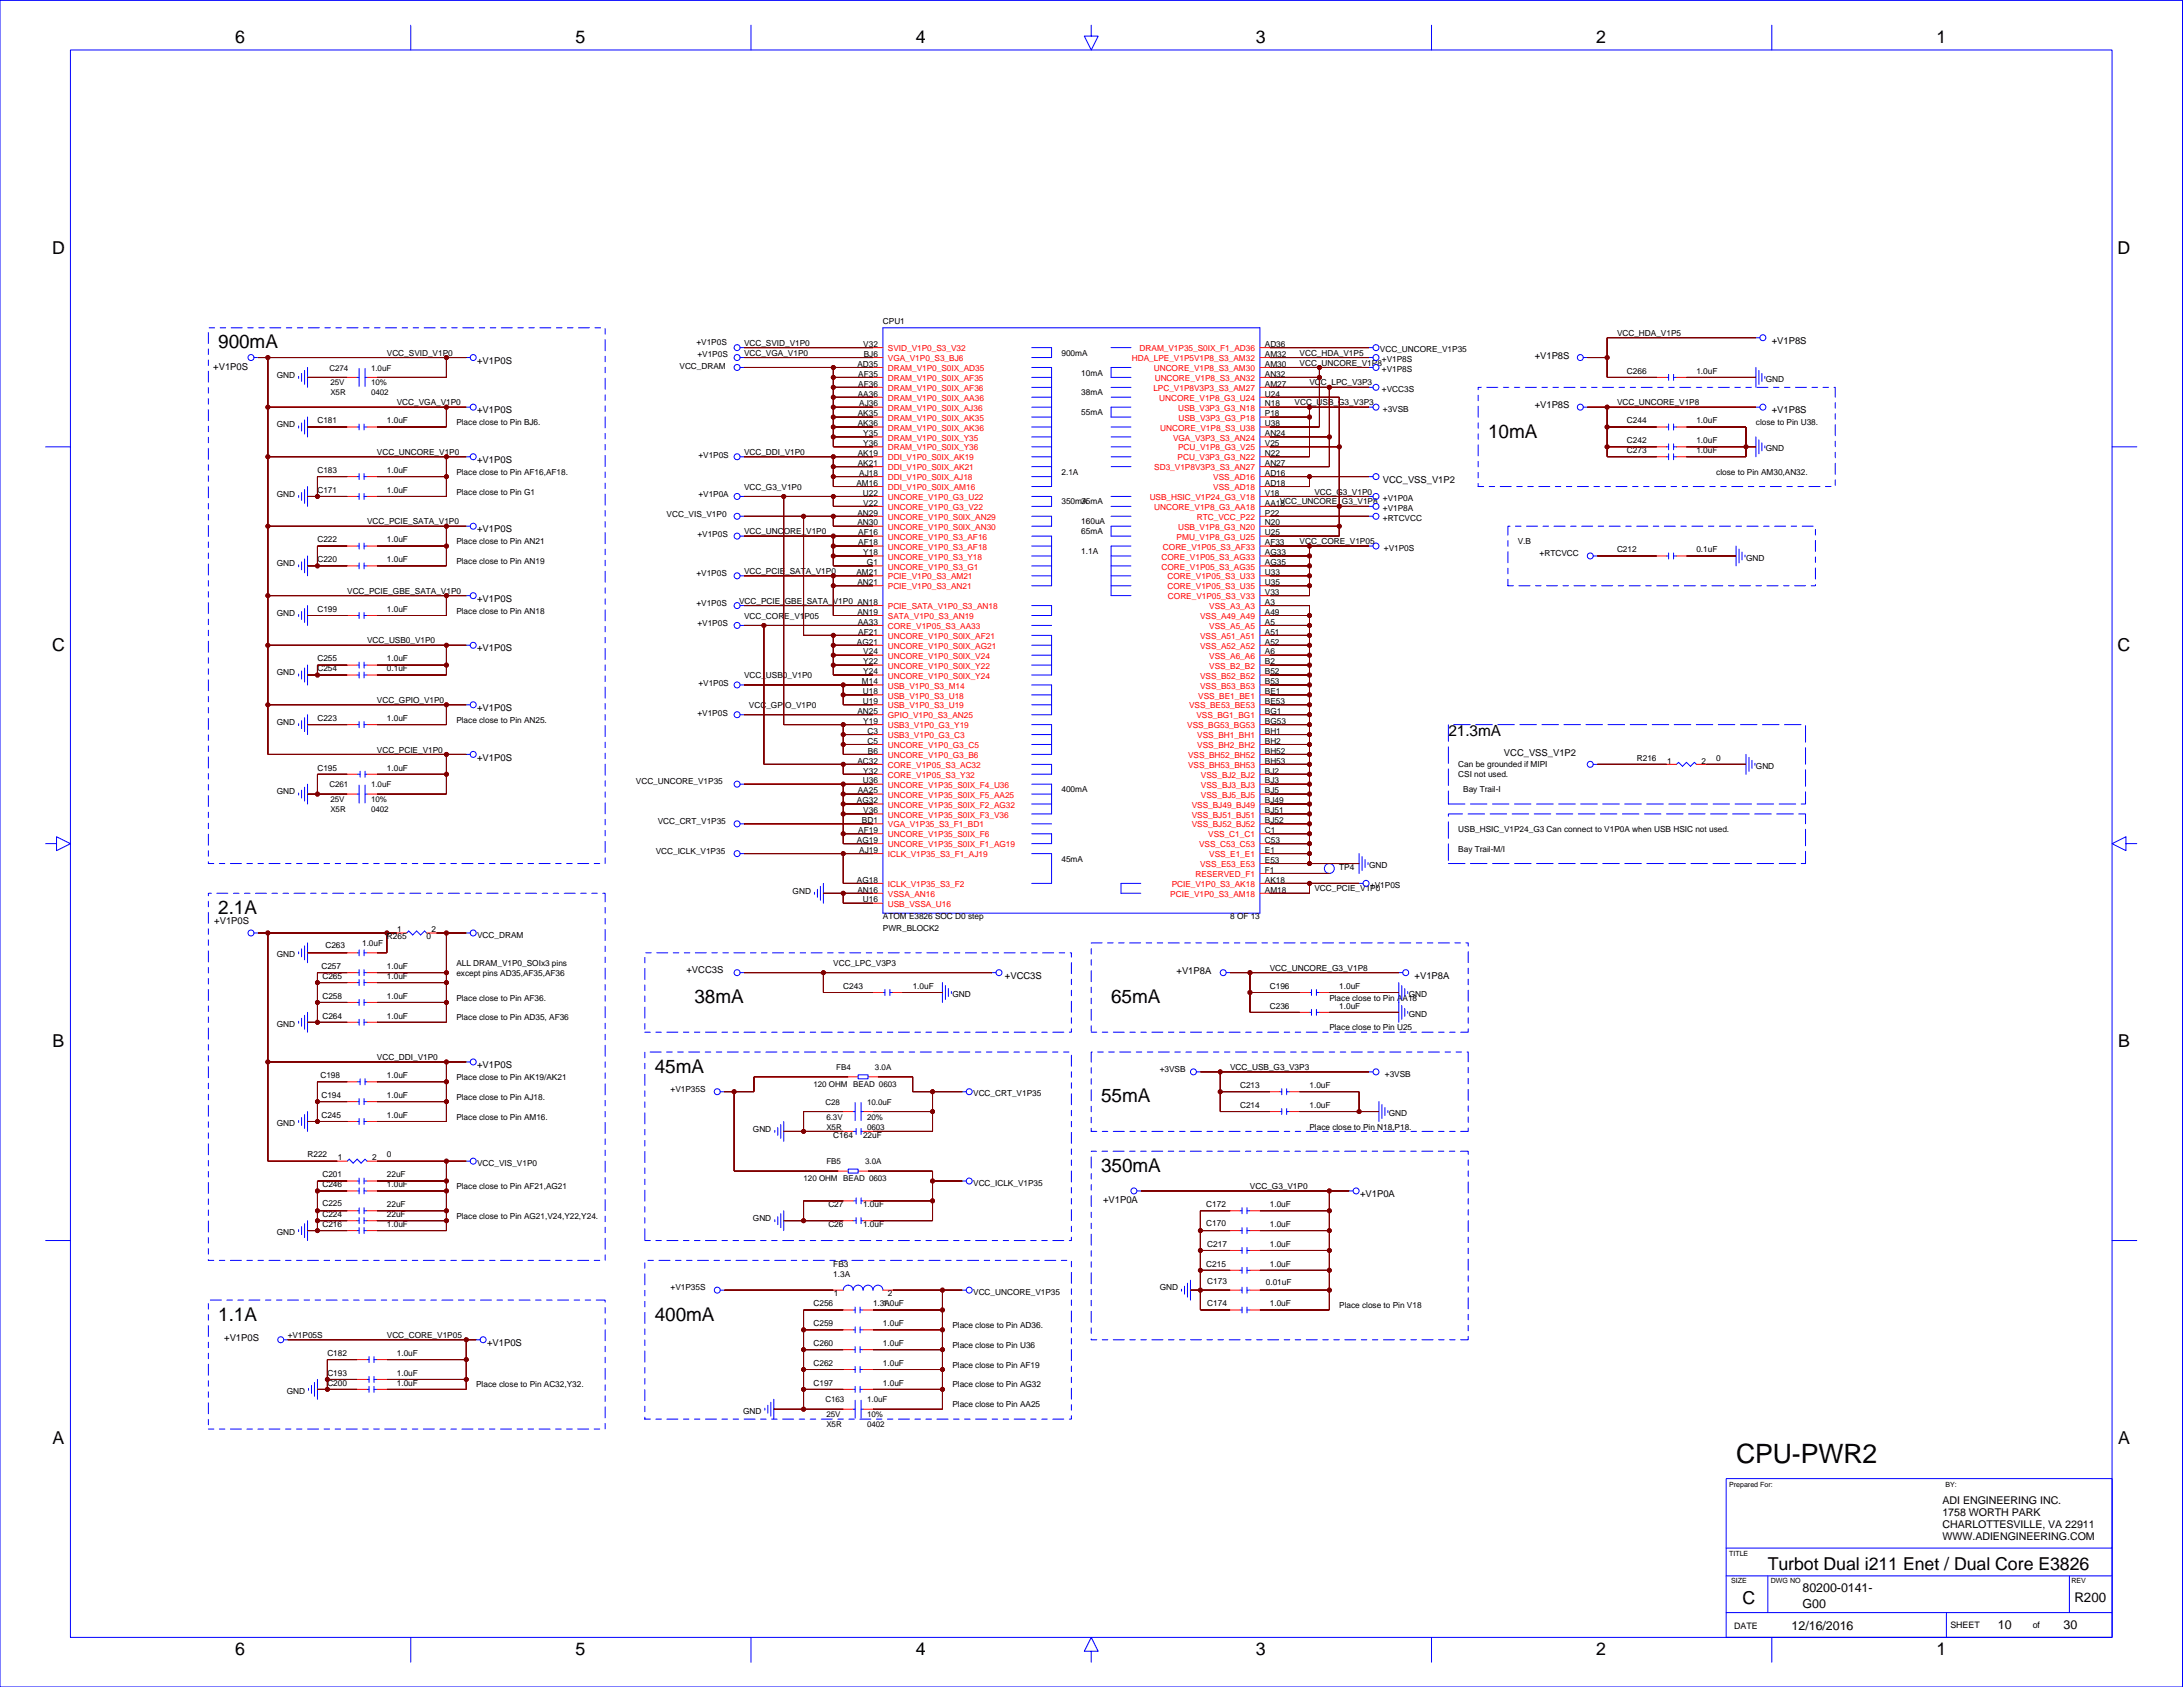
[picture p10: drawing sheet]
<svg xmlns="http://www.w3.org/2000/svg" width="559mm" height="432mm" viewBox="0 0 559 432" stroke-linecap="round" stroke-linejoin="round" font-family="sans-serif">
<defs><g id="words">
<text font-size="6.8" x="444.4" y="374.4">CPU-PWR2</text>
<g font-size="4.9">
<text x="55.9" y="89.1">900mA</text>
<text x="380.9" y="112">10mA</text>
<text x="55.9" y="233.9">2.1A</text>
<text x="177.8" y="256.7">38mA</text>
<text x="284.4" y="256.7">65mA</text>
<text x="167.6" y="274.5">45mA</text>
<text x="281.9" y="282.1">55mA</text>
<text x="281.9" y="299.9">350mA</text>
<text x="55.9" y="338">1.1A</text>
<text x="167.6" y="338">400mA</text>
</g>
<g font-size="4.6">
<text x="60.2" y="11.1">6</text>
<text x="147.3" y="11.1">5</text>
<text x="234.4" y="11.1">4</text>
<text x="321.5" y="11.1">3</text>
<text x="408.6" y="11.1">2</text>
<text x="495.7" y="11.1">1</text>
<text x="13.4" y="64.9">D</text>
<text x="542.1" y="64.9">D</text>
<text x="13.4" y="166.5">C</text>
<text x="542.1" y="166.5">C</text>
<text x="13.5" y="268.1">B</text>
<text x="542.2" y="268.1">B</text>
<text x="13.5" y="369.7">A</text>
<text x="542.2" y="369.7">A</text>
<text x="452.5" y="401.8">Turbot Dual i211 Enet / Dual Core E3826</text>
<text x="446.1" y="410.6">C</text>
<text x="60.2" y="423.5">6</text>
<text x="147.3" y="423.5">5</text>
<text x="234.4" y="423.5">4</text>
<text x="321.5" y="423.5">3</text>
<text x="408.6" y="423.5">2</text>
<text x="495.7" y="423.5">1</text>
</g>
<text font-size="3.9" x="370.8" y="188.4">21.3mA</text>
<text font-size="3.4" x="531" y="410">R200</text>
<g font-size="3.2">
<text x="461.4" y="407.5">80200-0141-</text>
<text x="461.4" y="411.5">G00</text>
<text x="458.6" y="417.1">12/16/2016</text>
<text x="511.4" y="416.9">10</text>
<text x="528.2" y="417">30</text>
</g>
<g font-size="2.7">
<text x="497.2" y="385">ADI ENGINEERING INC.</text>
<text x="497.2" y="388">1758 WORTH PARK</text>
<text x="497.2" y="391.1">CHARLOTTESVILLE, VA 22911</text>
<text x="497.2" y="394.1">WWW.ADIENGINEERING.COM</text>
</g>
<g font-size="2.4">
<text x="453.5" y="88">+V1P8S</text>
<text x="54.6" y="94.6">+V1P0S</text>
<text x="122.1" y="93.1">+V1P0S</text>
<text x="392.8" y="91.8">+V1P8S</text>
<text x="122.1" y="105.8">+V1P0S</text>
<text x="392.8" y="104.5">+V1P8S</text>
<text x="453.5" y="105.8">+V1P8S</text>
<text x="122.1" y="118.5">+V1P0S</text>
<text x="354" y="123.6">VCC_VSS_V1P2</text>
<text x="122.1" y="136.3">+V1P0S</text>
<text x="122.1" y="154">+V1P0S</text>
<text x="122.1" y="166.7">+V1P0S</text>
<text x="122.1" y="182">+V1P0S</text>
<text x="122.1" y="194.7">+V1P0S</text>
<text x="385" y="193.4">VCC_VSS_V1P2</text>
<text x="54.9" y="236.6">+V1P0S</text>
<text x="175.7" y="249">+VCC3S</text>
<text x="257.2" y="250.5">+VCC3S</text>
<text x="301.2" y="249.3">+V1P8A</text>
<text x="362.1" y="250.5">+V1P8A</text>
<text x="122.1" y="273.4">+V1P0S</text>
<text x="282.4" y="307.9">+V1P0A</text>
<text x="348.2" y="306.4">+V1P0A</text>
<text x="57.4" y="343.2">+V1P0S</text>
<text x="124.7" y="344.5">+V1P0S</text>
</g>
<g font-size="2.3">
<text x="443.9" y="417.1">DATE</text>
<text x="499.3" y="416.8">SHEET</text>
<text x="520.3" y="416.8">of</text>
</g>
<g font-size="2.1">
<text x="226" y="83">CPU1</text>
<text x="178.3" y="88.3">+V1P0S</text>
<text x="190.5" y="88.5">VCC_SVID_V1P0</text>
<text x="221" y="88.8">V32</text>
<text x="323.8" y="88.8">AD36</text>
<text x="413.9" y="86">VCC_HDA_V1P5</text>
<text x="99" y="91">VCC_SVID_V1P0</text>
<text x="174" y="94.4">VCC_DRAM</text>
<text x="178.5" y="91.3">+V1P0S</text>
<text x="190.5" y="91">VCC_VGA_V1P0</text>
<text x="219.5" y="93.9">AD35</text>
<text x="221.1" y="91.3">BJ6</text>
<text x="271.7" y="91">900mA</text>
<text x="323.8" y="93.9">AM30</text>
<text x="323.8" y="91.3">AM32</text>
<text x="332.7" y="91">VCC_HDA_V1P5</text>
<text x="332.7" y="93.6">VCC_UNCORE_V1P8</text>
<text x="353.2" y="90.2">VCC_UNCORE_V1P35</text>
<text x="353.7" y="92.7">+V1P8S</text>
<text x="353.7" y="95.2">+V1P8S</text>
<text x="416.5" y="95.6">C266</text>
<text x="434.2" y="95.6">1.0uF</text>
<text x="70.8" y="96.7">GND</text>
<text x="219.6" y="101.5">AA36</text>
<text x="219.7" y="98.9">AF36</text>
<text x="219.7" y="96.4">AF35</text>
<text x="276.8" y="101.2">38mA</text>
<text x="276.8" y="96.1">10mA</text>
<text x="323.8" y="96.4">AN32</text>
<text x="323.8" y="101.5">U24</text>
<text x="323.8" y="98.9">AM27</text>
<text x="335.2" y="98.7">VCC_LPC_V3P3</text>
<text x="353.7" y="100.3">+VCC3S</text>
<text x="452" y="97.8">GND</text>
<text x="101.6" y="103.7">VCC_VGA_V1P0</text>
<text x="219.6" y="106.6">AK35</text>
<text x="219.9" y="104">AJ36</text>
<text x="276.8" y="106.3">55mA</text>
<text x="323.8" y="106.6">P18</text>
<text x="323.8" y="104">N18</text>
<text x="331.4" y="103.7">VCC_USB_G3_V3P3</text>
<text x="354" y="105.4">+3VSB</text>
<text x="413.9" y="103.7">VCC_UNCORE_V1P8</text>
<text x="70.8" y="109.4">GND</text>
<text x="81.3" y="108.3">C181</text>
<text x="99" y="108.3">1.0uF</text>
<text x="116.8" y="108.8">Place close to Pin BJ6.</text>
<text x="219.6" y="109.1">AK36</text>
<text x="221" y="111.6">Y35</text>
<text x="323.8" y="111.6">AN24</text>
<text x="323.8" y="109.1">U38</text>
<text x="416.5" y="113.4">C242</text>
<text x="416.5" y="108.3">C244</text>
<text x="434.2" y="113.4">1.0uF</text>
<text x="434.2" y="108.3">1.0uF</text>
<text x="449.5" y="108.8">close to Pin U38.</text>
<text x="96.5" y="116.4">VCC_UNCORE_V1P0</text>
<text x="178.8" y="117.2">+V1P0S</text>
<text x="190.5" y="116.4">VCC_DDI_V1P0</text>
<text x="219.6" y="119.3">AK21</text>
<text x="219.6" y="116.7">AK19</text>
<text x="221" y="114.2">Y36</text>
<text x="323.8" y="119.3">AN27</text>
<text x="323.8" y="116.7">N22</text>
<text x="323.8" y="114.2">V25</text>
<text x="416.5" y="116">C273</text>
<text x="434.2" y="116">1.0uF</text>
<text x="452" y="115.6">GND</text>
<text x="81.3" y="121">C183</text>
<text x="99" y="121">1.0uF</text>
<text x="116.8" y="121.5">Place close to Pin AF16,AF18.</text>
<text x="190.5" y="125.3">VCC_G3_V1P0</text>
<text x="219.2" y="124.3">AM16</text>
<text x="219.9" y="121.8">AJ18</text>
<text x="271.7" y="121.5">2.1A</text>
<text x="323.8" y="124.3">AD18</text>
<text x="323.8" y="121.8">AD16</text>
<text x="439.3" y="121.5">close to Pin AM30,AN32.</text>
<text x="70.8" y="127.1">GND</text>
<text x="81.3" y="126.1">C171</text>
<text x="99" y="126.1">1.0uF</text>
<text x="116.8" y="126.6">Place close to Pin G1</text>
<text x="178.8" y="127.1">+V1P0A</text>
<text x="219.5" y="132">AN29</text>
<text x="220.9" y="126.9">U22</text>
<text x="221" y="129.4">V22</text>
<text x="271.7" y="129.1">350mA</text>
<text x="276.8" y="129.1">35mA</text>
<text x="323.8" y="126.9">V18</text>
<text x="323.8" y="129.4">AA18</text>
<text x="323.8" y="132">P22</text>
<text x="327.6" y="129.1">VCC_UNCORE_G3_V1P8</text>
<text x="336.5" y="126.6">VCC_G3_V1P0</text>
<text x="354" y="128.3">+V1P0A</text>
<text x="354" y="130.8">+V1P8A</text>
<text x="94" y="134.2">VCC_PCIE_SATA_V1P0</text>
<text x="170.6" y="132.2">VCC_VIS_V1P0</text>
<text x="178.5" y="137.5">+V1P0S</text>
<text x="190.5" y="136.7">VCC_UNCORE_V1P0</text>
<text x="219.5" y="134.5">AN30</text>
<text x="219.7" y="137">AF16</text>
<text x="276.8" y="136.7">65mA</text>
<text x="276.8" y="134.2">160uA</text>
<text x="323.8" y="134.5">N20</text>
<text x="323.8" y="137">U25</text>
<text x="354" y="133.3">+RTCVCC</text>
<text x="81.3" y="143.9">C220</text>
<text x="81.3" y="138.8">C222</text>
<text x="99" y="143.9">1.0uF</text>
<text x="99" y="138.8">1.0uF</text>
<text x="116.8" y="139.3">Place close to Pin AN21</text>
<text x="219.7" y="139.6">AF18</text>
<text x="221" y="142.1">Y18</text>
<text x="276.8" y="141.8">1.1A</text>
<text x="323.8" y="142.1">AG33</text>
<text x="323.8" y="139.6">AF33</text>
<text x="332.7" y="139.3">VCC_CORE_V1P05</text>
<text x="354.2" y="140.9">+V1P0S</text>
<text x="388.5" y="139.3">V.B</text>
<text x="394.1" y="142.4">+RTCVCC</text>
<text x="413.9" y="141.4">C212</text>
<text x="434.2" y="141.4">0.1uF</text>
<text x="446.9" y="143.5">GND</text>
<text x="70.8" y="144.9">GND</text>
<text x="116.8" y="144.4">Place close to Pin AN19</text>
<text x="178.3" y="147.5">+V1P0S</text>
<text x="190.5" y="146.9">VCC_PCIE_SATA_V1P0</text>
<text x="219.2" y="147.2">AM21</text>
<text x="219.5" y="149.7">AN21</text>
<text x="221.9" y="144.7">G1</text>
<text x="323.8" y="149.7">U35</text>
<text x="323.8" y="147.2">U33</text>
<text x="323.8" y="144.7">AG35</text>
<text x="88.9" y="152">VCC_PCIE_GBE_SATA_V1P0</text>
<text x="178.3" y="155.1">+V1P0S</text>
<text x="189.2" y="154.5">VCC_PCIE_GBE_SATA_V1P0 AN18</text>
<text x="323.8" y="154.8">A3</text>
<text x="323.8" y="152.3">V33</text>
<text x="70.8" y="157.6">GND</text>
<text x="81.3" y="156.6">C199</text>
<text x="99" y="156.6">1.0uF</text>
<text x="116.8" y="157.1">Place close to Pin AN18</text>
<text x="178.5" y="160.1">+V1P0S</text>
<text x="190.5" y="158.3">VCC_CORE_V1P05</text>
<text x="219.5" y="157.4">AN19</text>
<text x="219.6" y="159.9">AA33</text>
<text x="323.8" y="157.4">A49</text>
<text x="323.8" y="159.9">A5</text>
<text x="94" y="164.7">VCC_USB0_V1P0</text>
<text x="219.3" y="165">AG21</text>
<text x="219.7" y="162.4">AF21</text>
<text x="221" y="167.5">V24</text>
<text x="323.8" y="165">A52</text>
<text x="323.8" y="162.4">A51</text>
<text x="323.8" y="167.5">A6</text>
<text x="70.8" y="172.8">GND</text>
<text x="81.3" y="169.3">C255</text>
<text x="81.3" y="171.8">C254</text>
<text x="99" y="169.3">1.0uF</text>
<text x="99" y="171.8">0.1uF</text>
<text x="190.5" y="173.6">VCC_USB0_V1P0</text>
<text x="221" y="170.1">Y22</text>
<text x="221" y="172.6">Y24</text>
<text x="323.8" y="172.6">B52</text>
<text x="323.8" y="170.1">B2</text>
<text x="96.5" y="179.9">VCC_GPIO_V1P0</text>
<text x="178.8" y="175.6">+V1P0S</text>
<text x="220.6" y="175.1">M14</text>
<text x="220.9" y="177.7">U18</text>
<text x="323.8" y="177.7">BE1</text>
<text x="323.8" y="175.1">B53</text>
<text x="70.8" y="185.5">GND</text>
<text x="81.3" y="184.5">C223</text>
<text x="99" y="184.5">1.0uF</text>
<text x="116.8" y="185">Place close to Pin AN25.</text>
<text x="178.5" y="183.3">+V1P0S</text>
<text x="191.7" y="181.2">VCC_GPIO_V1P0</text>
<text x="219.5" y="182.7">AN25</text>
<text x="220.9" y="180.2">U19</text>
<text x="221" y="185.3">Y19</text>
<text x="323.8" y="185.3">BG53</text>
<text x="323.8" y="182.7">BG1</text>
<text x="323.8" y="180.2">BE53</text>
<text x="222" y="187.8">C3</text>
<text x="222" y="190.4">C5</text>
<text x="323.8" y="190.4">BH2</text>
<text x="323.8" y="187.8">BH1</text>
<text x="81.3" y="197.2">C195</text>
<text x="96.5" y="192.6">VCC_PCIE_V1P0</text>
<text x="99" y="197.2">1.0uF</text>
<text x="219.5" y="195.4">AC32</text>
<text x="221" y="198">Y32</text>
<text x="222.2" y="192.9">B6</text>
<text x="323.8" y="198">BJ2</text>
<text x="323.8" y="195.4">BH53</text>
<text x="323.8" y="192.9">BH52</text>
<text x="373.3" y="196.4">Can be grounded if MIPI</text>
<text x="419" y="194.7">R216</text>
<text x="426.7" y="195.4">1</text>
<text x="435.5" y="195.4">2</text>
<text x="439.3" y="194.7">0</text>
<text x="449.5" y="196.8">GND</text>
<text x="70.8" y="203.3">GND</text>
<text x="162.8" y="200.8">VCC_UNCORE_V1P35</text>
<text x="219.6" y="203.1">AA25</text>
<text x="220.9" y="200.5">U36</text>
<text x="271.7" y="202.8">400mA</text>
<text x="323.8" y="203.1">BJ5</text>
<text x="323.8" y="200.5">BJ3</text>
<text x="373.3" y="199">CSI not used.</text>
<text x="374.6" y="202.8">Bay Trail-I</text>
<text x="219.3" y="205.6">AG32</text>
<text x="221" y="208.1">V36</text>
<text x="323.8" y="208.1">BJ51</text>
<text x="323.8" y="205.6">BJ49</text>
<text x="168.4" y="210.9">VCC_CRT_V1P35</text>
<text x="219.3" y="215.8">AG19</text>
<text x="219.7" y="213.2">AF19</text>
<text x="220.6" y="210.7">BD1</text>
<text x="323.8" y="215.8">C53</text>
<text x="323.8" y="213.2">C1</text>
<text x="323.8" y="210.7">BJ52</text>
<text x="373.3" y="212.9">USB_HSIC_V1P24_G3 Can connect to V1P0A when USB HSIC not used.</text>
<text x="167.9" y="218.6">VCC_ICLK_V1P35</text>
<text x="219.9" y="218.3">AJ19</text>
<text x="271.7" y="220.5">45mA</text>
<text x="323.8" y="220.8">E53</text>
<text x="323.8" y="218.3">E1</text>
<text x="373.3" y="218">Bay Trail-M/I</text>
<text x="219.3" y="225.9">AG18</text>
<text x="323.8" y="225.9">AK18</text>
<text x="323.8" y="223.4">F1</text>
<text x="342.8" y="222.6">TP4</text>
<text x="350.4" y="222.2">GND</text>
<text x="350.7" y="227.3">+V1P0S</text>
<text x="202.9" y="228.7">GND</text>
<text x="219.5" y="228.5">AN16</text>
<text x="220.9" y="231">U16</text>
<text x="323.8" y="228.5">AM18</text>
<text x="336.5" y="228.2">VCC_PCIE_V1P0</text>
<text x="101.7" y="238.6">1</text>
<text x="110.5" y="238.6">2</text>
<text x="122.1" y="240">VCC_DRAM</text>
<text x="226" y="238.3">PWR_BLOCK2</text>
<text x="226" y="235.3">ATOM E3826 SOC D0 step</text>
<text x="314.9" y="235.3">8 OF 13</text>
<text x="70.8" y="245.1">GND</text>
<text x="83.3" y="242.7">C263</text>
<text x="92.7" y="242.2">1.0uF</text>
<text x="99" y="240.4">R265</text>
<text x="109.2" y="240.4">0</text>
<text x="82.3" y="248">C257</text>
<text x="82.5" y="250.6">C265</text>
<text x="99" y="248">1.0uF</text>
<text x="99" y="250.6">1.0uF</text>
<text x="116.8" y="249.7">except pins AD35,AF35,AF36</text>
<text x="116.8" y="247.2">ALL DRAM_V1P0_SOIx3 pins</text>
<text x="213.3" y="247.2">VCC_LPC_V3P3</text>
<text x="325" y="248.5">VCC_UNCORE_G3_V1P8</text>
<text x="82.5" y="255.6">C258</text>
<text x="99" y="255.6">1.0uF</text>
<text x="116.8" y="256.1">Place close to Pin AF36.</text>
<text x="215.9" y="253.1">C243</text>
<text x="233.6" y="253.1">1.0uF</text>
<text x="243.8" y="255.2">GND</text>
<text x="325" y="253.1">C196</text>
<text x="340.3" y="256.1">Place close to Pin AA18</text>
<text x="342.8" y="253.1">1.0uF</text>
<text x="360.6" y="255.2">GND</text>
<text x="70.8" y="262.8">GND</text>
<text x="82.5" y="260.7">C264</text>
<text x="99" y="260.7">1.0uF</text>
<text x="116.8" y="261.2">Place close to Pin AD35, AF36</text>
<text x="325" y="258.2">C236</text>
<text x="340.3" y="263.7">Place close to Pin U25</text>
<text x="342.8" y="258.2">1.0uF</text>
<text x="360.6" y="260.3">GND</text>
<text x="82" y="275.9">C198</text>
<text x="96.5" y="271.3">VCC_DDI_V1P0</text>
<text x="99" y="275.9">1.0uF</text>
<text x="296.9" y="274.4">+3VSB</text>
<text x="314.9" y="273.9">VCC_USB_G3_V3P3</text>
<text x="354.5" y="275.5">+3VSB</text>
<text x="82.3" y="281">C194</text>
<text x="99" y="281">1.0uF</text>
<text x="116.8" y="276.4">Place close to Pin AK19/AK21</text>
<text x="116.8" y="281.5">Place close to Pin AJ18.</text>
<text x="171.7" y="279.5">+V1P35S</text>
<text x="249.1" y="280.6">VCC_CRT_V1P35</text>
<text x="317.4" y="278.5">C213</text>
<text x="335.2" y="278.5">1.0uF</text>
<text x="82.3" y="286.1">C245</text>
<text x="99" y="286.1">1.0uF</text>
<text x="116.8" y="286.6">Place close to Pin AM16.</text>
<text x="317.4" y="283.6">C214</text>
<text x="335.2" y="283.6">1.0uF</text>
<text x="355.5" y="285.7">GND</text>
<text x="70.8" y="288.2">GND</text>
<text x="192.7" y="289.7">GND</text>
<text x="213.3" y="291.2">C164</text>
<text x="220.9" y="291.2">22uF</text>
<text x="335.2" y="289.1">Place close to Pin N18,P18.</text>
<text x="78.7" y="296.3">R222</text>
<text x="86.4" y="297">1</text>
<text x="95.2" y="297">2</text>
<text x="99" y="296.3">0</text>
<text x="122.1" y="298.4">VCC_VIS_V1P0</text>
<text x="82.5" y="303.9">C246</text>
<text x="82.5" y="301.3">C201</text>
<text x="99" y="303.9">1.0uF</text>
<text x="99" y="301.3">22uF</text>
<text x="116.8" y="304.3">Place close to Pin AF21,AG21</text>
<text x="249.1" y="303.5">VCC_ICLK_V1P35</text>
<text x="320" y="304.3">VCC_G3_V1P0</text>
<text x="82.5" y="311.5">C224</text>
<text x="82.5" y="308.7">C225</text>
<text x="99" y="311.5">22uF</text>
<text x="99" y="309">22uF</text>
<text x="116.8" y="312">Place close to Pin AG21,V24,Y22,Y24.</text>
<text x="212" y="309">C27</text>
<text x="220.9" y="309">1.0uF</text>
<text x="308.8" y="309">C172</text>
<text x="325" y="309">1.0uF</text>
<text x="70.8" y="316.2">GND</text>
<text x="82.5" y="314">C216</text>
<text x="99" y="314">1.0uF</text>
<text x="192.7" y="312.5">GND</text>
<text x="212" y="314">C26</text>
<text x="220.9" y="314">1.0uF</text>
<text x="308.8" y="313.8">C170</text>
<text x="325" y="314">1.0uF</text>
<text x="309" y="319.1">C217</text>
<text x="325" y="319.1">1.0uF</text>
<text x="213.3" y="326.7">1.3A</text>
<text x="213.3" y="324.2">FB3</text>
<text x="308.8" y="324.2">C215</text>
<text x="309" y="328.8">C173</text>
<text x="324" y="329">0.01uF</text>
<text x="325" y="324.2">1.0uF</text>
<text x="171.7" y="330.3">+V1P35S</text>
<text x="208.2" y="334.4">C256</text>
<text x="213.4" y="331.8">1</text>
<text x="223.5" y="334.4">1.3A</text>
<text x="226" y="334.4">1.0uF</text>
<text x="227.3" y="331.8">2</text>
<text x="249.1" y="331.4">VCC_UNCORE_V1P35</text>
<text x="296.9" y="330.3">GND</text>
<text x="309" y="334.4">C174</text>
<text x="325" y="334.4">1.0uF</text>
<text x="342.8" y="334.8">Place close to Pin V18</text>
<text x="208.2" y="339.4">C259</text>
<text x="226" y="339.4">1.0uF</text>
<text x="243.8" y="339.9">Place close to Pin AD36.</text>
<text x="73.6" y="342.4">+V1P05S</text>
<text x="83.8" y="347.1">C182</text>
<text x="99" y="342.4">VCC_CORE_V1P05</text>
<text x="101.6" y="347.1">1.0uF</text>
<text x="208.2" y="344.5">C260</text>
<text x="226" y="344.5">1.0uF</text>
<text x="243.8" y="345">Place close to Pin U36</text>
<text x="83.8" y="352.1">C193</text>
<text x="101.6" y="352.1">1.0uF</text>
<text x="208.2" y="349.6">C262</text>
<text x="226" y="349.6">1.0uF</text>
<text x="243.8" y="350.1">Place close to Pin AF19</text>
<text x="73.4" y="356.8">GND</text>
<text x="83.8" y="354.7">C200</text>
<text x="101.6" y="354.7">1.0uF</text>
<text x="121.9" y="355.1">Place close to Pin AC32,Y32.</text>
<text x="208.2" y="354.7">C197</text>
<text x="226" y="354.7">1.0uF</text>
<text x="243.8" y="355.1">Place close to Pin AG32</text>
<text x="190.2" y="361.9">GND</text>
<text x="243.8" y="360.2">Place close to Pin AA25</text>
</g>
<g font-size="2.1" fill="#f00">
<text x="227.3" y="89.9">SVID_V1P0_S3_V32</text>
<text x="291.7" y="89.9">DRAM_V1P35_S0IX_F1_AD36</text>
<text x="227.3" y="95">DRAM_V1P0_S0IX_AD35</text>
<text x="227.3" y="92.4">VGA_V1P0_S3_BJ6</text>
<text x="289.7" y="92.4">HDA_LPE_V1P5V1P8_S3_AM32</text>
<text x="295.3" y="95">UNCORE_V1P8_S3_AM30</text>
<text x="227.3" y="97.5">DRAM_V1P0_S0IX_AF35</text>
<text x="227.3" y="100.1">DRAM_V1P0_S0IX_AF36</text>
<text x="295.2" y="100.1">LPC_V1P8V3P3_S3_AM27</text>
<text x="295.6" y="97.5">UNCORE_V1P8_S3_AN32</text>
<text x="227.3" y="102.6">DRAM_V1P0_S0IX_AA36</text>
<text x="227.3" y="105.1">DRAM_V1P0_S0IX_AJ36</text>
<text x="227.3" y="107.7">DRAM_V1P0_S0IX_AK35</text>
<text x="296.8" y="102.6">UNCORE_V1P8_G3_U24</text>
<text x="301.6" y="105.1">USB_V3P3_G3_N18</text>
<text x="301.7" y="107.7">USB_V3P3_G3_P18</text>
<text x="227.3" y="110.2">DRAM_V1P0_S0IX_AK36</text>
<text x="227.3" y="112.8">DRAM_V1P0_S0IX_Y35</text>
<text x="297" y="110.2">UNCORE_V1P8_S3_U38</text>
<text x="300.3" y="112.8">VGA_V3P3_S3_AN24</text>
<text x="227.3" y="117.8">DDI_V1P0_S0IX_AK19</text>
<text x="227.3" y="115.3">DRAM_V1P0_S0IX_Y36</text>
<text x="301.4" y="117.8">PCU_V3P3_G3_N22</text>
<text x="301.6" y="115.3">PCU_V1P8_G3_V25</text>
<text x="227.3" y="122.9">DDI_V1P0_S0IX_AJ18</text>
<text x="227.3" y="120.4">DDI_V1P0_S0IX_AK21</text>
<text x="227.3" y="125.5">DDI_V1P0_S0IX_AM16</text>
<text x="295.5" y="120.4">SD3_V1P8V3P3_S3_AN27</text>
<text x="310.6" y="122.9">VSS_AD16</text>
<text x="310.6" y="125.5">VSS_AD18</text>
<text x="227.3" y="128">UNCORE_V1P0_G3_U22</text>
<text x="227.3" y="130.5">UNCORE_V1P0_G3_V22</text>
<text x="294.3" y="128">USB_HSIC_V1P24_G3_V18</text>
<text x="295.5" y="130.5">UNCORE_V1P8_G3_AA18</text>
<text x="227.3" y="133.1">UNCORE_V1P0_S0IX_AN29</text>
<text x="227.3" y="135.6">UNCORE_V1P0_S0IX_AN30</text>
<text x="301.6" y="135.6">USB_V1P8_G3_N20</text>
<text x="306.4" y="133.1">RTC_VCC_P22</text>
<text x="227.3" y="138.2">UNCORE_V1P0_S3_AF16</text>
<text x="227.3" y="140.7">UNCORE_V1P0_S3_AF18</text>
<text x="227.3" y="143.2">UNCORE_V1P0_S3_Y18</text>
<text x="297.3" y="143.2">CORE_V1P05_S3_AG33</text>
<text x="297.7" y="140.7">CORE_V1P05_S3_AF33</text>
<text x="301.2" y="138.2">PMU_V1P8_G3_U25</text>
<text x="227.3" y="145.8">UNCORE_V1P0_S3_G1</text>
<text x="227.3" y="148.3">PCIE_V1P0_S3_AM21</text>
<text x="297.3" y="145.8">CORE_V1P05_S3_AG35</text>
<text x="298.9" y="148.3">CORE_V1P05_S3_U33</text>
<text x="227.3" y="155.9">PCIE_SATA_V1P0_S3_AN18</text>
<text x="227.3" y="150.9">PCIE_V1P0_S3_AN21</text>
<text x="298.9" y="150.9">CORE_V1P05_S3_U35</text>
<text x="299" y="153.4">CORE_V1P05_S3_V33</text>
<text x="309.5" y="155.9">VSS_A3_A3</text>
<text x="227.3" y="161">CORE_V1P05_S3_AA33</text>
<text x="227.3" y="158.5">SATA_V1P0_S3_AN19</text>
<text x="307.2" y="158.5">VSS_A49_A49</text>
<text x="309.5" y="161">VSS_A5_A5</text>
<text x="227.3" y="163.6">UNCORE_V1P0_S0IX_AF21</text>
<text x="227.3" y="166.1">UNCORE_V1P0_S0IX_AG21</text>
<text x="307.2" y="163.6">VSS_A51_A51</text>
<text x="307.2" y="166.1">VSS_A52_A52</text>
<text x="227.3" y="168.6">UNCORE_V1P0_S0IX_V24</text>
<text x="227.3" y="173.7">UNCORE_V1P0_S0IX_Y24</text>
<text x="227.3" y="171.2">UNCORE_V1P0_S0IX_Y22</text>
<text x="307.2" y="173.7">VSS_B52_B52</text>
<text x="309.5" y="168.6">VSS_A6_A6</text>
<text x="309.5" y="171.2">VSS_B2_B2</text>
<text x="227.3" y="176.2">USB_V1P0_S3_M14</text>
<text x="227.3" y="178.8">USB_V1P0_S3_U18</text>
<text x="306.7" y="178.8">VSS_BE1_BE1</text>
<text x="307.2" y="176.2">VSS_B53_B53</text>
<text x="227.3" y="183.9">GPIO_V1P0_S3_AN25</text>
<text x="227.3" y="181.3">USB_V1P0_S3_U19</text>
<text x="304.4" y="181.3">VSS_BE53_BE53</text>
<text x="306.2" y="183.9">VSS_BG1_BG1</text>
<text x="227.3" y="191.5">UNCORE_V1P0_G3_C5</text>
<text x="227.3" y="188.9">USB3_V1P0_G3_C3</text>
<text x="227.3" y="186.4">USB3_V1P0_G3_Y19</text>
<text x="303.9" y="186.4">VSS_BG53_BG53</text>
<text x="306.5" y="188.9">VSS_BH1_BH1</text>
<text x="306.5" y="191.5">VSS_BH2_BH2</text>
<text x="227.3" y="196.6">CORE_V1P05_S3_AC32</text>
<text x="227.3" y="194">UNCORE_V1P0_G3_B6</text>
<text x="304.1" y="194">VSS_BH52_BH52</text>
<text x="304.1" y="196.6">VSS_BH53_BH53</text>
<text x="227.3" y="199.1">CORE_V1P05_S3_Y32</text>
<text x="227.3" y="201.6">UNCORE_V1P35_S0IX_F4_U36</text>
<text x="307.4" y="199.1">VSS_BJ2_BJ2</text>
<text x="307.4" y="201.6">VSS_BJ3_BJ3</text>
<text x="227.3" y="204.2">UNCORE_V1P35_S0IX_F5_AA25</text>
<text x="227.3" y="209.3">UNCORE_V1P35_S0IX_F3_V36</text>
<text x="227.3" y="206.7">UNCORE_V1P35_S0IX_F2_AG32</text>
<text x="305.1" y="206.7">VSS_BJ49_BJ49</text>
<text x="305.1" y="209.3">VSS_BJ51_BJ51</text>
<text x="307.4" y="204.2">VSS_BJ5_BJ5</text>
<text x="227.3" y="211.8">VGA_V1P35_S3_F1_BD1</text>
<text x="227.3" y="214.3">UNCORE_V1P35_S0IX_F6</text>
<text x="305.1" y="211.8">VSS_BJ52_BJ52</text>
<text x="309.3" y="214.3">VSS_C1_C1</text>
<text x="227.3" y="219.4">ICLK_V1P35_S3_F1_AJ19</text>
<text x="227.3" y="216.9">UNCORE_V1P35_S0IX_F1_AG19</text>
<text x="306.9" y="216.9">VSS_C53_C53</text>
<text x="307.2" y="222">VSS_E53_E53</text>
<text x="309.5" y="219.4">VSS_E1_E1</text>
<text x="227.3" y="227">ICLK_V1P35_S3_F2</text>
<text x="299.9" y="227">PCIE_V1P0_S3_AK18</text>
<text x="306" y="224.5">RESERVED_F1</text>
<text x="227.3" y="232.1">USB_VSSA_U16</text>
<text x="227.3" y="229.6">VSSA_AN16</text>
<text x="299.6" y="229.6">PCIE_V1P0_S3_AM18</text>
</g>
<g font-size="2">
<text x="84.3" y="94.9">C274</text>
<text x="95" y="94.9">1.0uF</text>
<text x="84.6" y="98.7">25V</text>
<text x="84.6" y="101.2">X5R</text>
<text x="95" y="101.2">0402</text>
<text x="95" y="98.7">10%</text>
<text x="84.3" y="201.5">C261</text>
<text x="95" y="201.5">1.0uF</text>
<text x="84.6" y="205.3">25V</text>
<text x="84.6" y="207.9">X5R</text>
<text x="95" y="207.9">0402</text>
<text x="95" y="205.3">10%</text>
<text x="214.1" y="273.9">FB4</text>
<text x="224" y="273.9">3.0A</text>
<text x="208.2" y="278.2">120 OHM</text>
<text x="218.4" y="278.2">BEAD 0603</text>
<text x="211.3" y="282.8">C28</text>
<text x="211.5" y="286.6">6.3V</text>
<text x="221.9" y="282.8">10.0uF</text>
<text x="221.9" y="286.6">20%</text>
<text x="211.5" y="289.1">X5R</text>
<text x="221.9" y="289.1">0603</text>
<text x="211.5" y="298">FB5</text>
<text x="221.4" y="298">3.0A</text>
<text x="205.7" y="302.3">120 OHM</text>
<text x="215.9" y="302.3">BEAD 0603</text>
<text x="211.3" y="359">C163</text>
<text x="221.9" y="359">1.0uF</text>
<text x="211.5" y="362.8">25V</text>
<text x="211.5" y="365.3">X5R</text>
<text x="221.9" y="365.3">0402</text>
<text x="221.9" y="362.8">10%</text>
</g>
<g font-size="1.8">
<text x="442.6" y="380.6">Prepared For:</text>
<text x="498" y="380.6">BY:</text>
<text x="442.6" y="398.4">TITLE</text>
<text x="443.1" y="405.2">SIZE</text>
<text x="453.3" y="405.2">DWG NO</text>
<text x="530.2" y="405.2">REV</text>
</g>
</g></defs>
<g fill="none" stroke="#00f" stroke-width=".26">
<path d="M0 .1h558.7v431.7h-558.7zM18 12.8h522.6v406.3h-522.6zM105.1 6.4v6.4M192.2 6.4v6.4M279.3 6.4v2.8h1.8l-1.8 3.6-1.7-3.6h1.7M366.4 6.4v6.4M453.5 6.4v6.4M65 91.5h1M76.4 96.3v.6M77.2 95.6v2M78 94.8v3.6M78.7 94.1v5"/>
<path d="M91.4 96.6h.5M91.9 94.3v4.6M93.5 96.6h.5M93.5 94.3v4.6M119.4 91.5h1M189.4 94.1h1.1M189.4 89h1.1M189.4 91.5h1.1M226 83.9h96.5v149.8h-96.5zM264.1 89h5.1v2.5h-5.1M264.1 94.1h5.1v30.4h-5.1M264.1 96.6h5.1"/>
<path d="M264.1 99.1h5.1M284.4 89h5.1M284.4 99.1h5.1M289.5 94.1h-5.1v2.5h5.1M350.4 94.1h1.1M350.4 89h1.1M350.4 99.1h1.1M350.4 91.5h1.1M405.3 91.5h1M426.6 96.6h.5M427.1 95.8v1.6M428.4 96.6h.8"/>
<path d="M428.4 95.8v1.6M449.5 86.4h1M449.5 94.1v5M450.2 94.8v3.6M451 95.6v2M451.8 96.3v.6M11.7 114.4h6.3M76.4 109v.5M77.2 108.3v2M78 107.5v3.6M78.7 106.8v5M91.4 109.3h.5"/>
<path d="M91.9 108.5v1.6M93.2 109.3h.8M93.2 108.5v1.6M119.4 116.9h1M119.4 104.2h1M189.4 116.9h1.1M264.1 109.3h5.1M264.1 114.4h5.1M264.1 116.9h5.1M264.1 119.5h5.1M264.1 104.2h5.1M264.1 106.8h5.1"/>
<path d="M264.1 111.8h5.1M264.1 101.7h5.1M284.4 109.3h5.1M284.4 114.4h5.1M284.4 116.9h5.1M284.4 119.5h5.1M284.4 111.8h5.1M284.4 101.7h5.1M289.5 104.2h-5.1v2.6h5.1M350.4 104.2h1.1M405.3 104.2h1M426.6 109.3h.5"/>
<path d="M426.6 114.4h.5M426.6 116.9h.5M427.1 108.5v1.6M427.1 113.6v1.5M427.1 116.1v1.6M428.4 109.3h.8M428.4 114.4h.8M428.4 116.9h.8M428.4 108.5v1.6M428.4 113.6v1.5M428.4 116.1v1.6M449.5 104.2h1"/>
<path d="M449.5 111.8v5.1M450.2 112.6v3.5M451 113.4v2M451.8 114.1v.5M540.6 114.4h6.4M76.4 126.8v.5M77.2 126.1v2M78 125.3v3.5M78.7 124.5v5.1M91.4 122h.5M91.4 127.1h.5M91.4 139.8h.5"/>
<path d="M91.9 121.2v1.6M91.9 126.3v1.5M91.9 139v1.5M93.2 122h.8M93.2 127.1h.8M93.2 139.8h.8M93.2 121.2v1.6M93.2 126.3v1.5M93.2 139v1.5M119.4 134.7h1M189.4 137.2h1.1M189.4 127.1h1.1"/>
<path d="M189.4 132.1h1.1M264.1 127.1h5.1v2.5h-5.1M264.1 132.1h5.1v2.6h-5.1M264.1 137.2h5.1v12.7h-5.1M264.1 122h5.1M264.1 139.8h5.1M284.4 129.6h5.1M284.4 127.1h5.1M284.4 132.1h5.1M289.5 134.7h-5.1v2.5h5.1M289.5 139.8h-5.1v12.7h5.1M350.4 122h1.1"/>
<path d="M350.4 129.6h1.1M350.4 127.1h1.1M350.4 139.8h1.1M350.4 132.1h1.1M444.4 139.8v5M76.4 144.6v.5M76.4 157.3v.5M77.2 143.8v2.1M77.2 156.5v2.1M78 143.1v3.5M78 155.8v3.5M78.7 142.3v5.1"/>
<path d="M78.7 155v5.1M91.4 144.8h.5M91.4 157.5h.5M91.9 144.1v1.5M91.9 156.8v1.5M93.2 144.8h.8M93.2 157.5h.8M93.2 144.1v1.5M93.2 156.8v1.5M119.4 152.5h1M189.4 147.4h1.1M189.4 155h1.1"/>
<path d="M264.1 155h5.1v2.5h-5.1M264.1 142.3h5.1M264.1 144.8h5.1M264.1 147.4h5.1M284.4 142.3h5.1M284.4 144.8h5.1M284.4 147.4h5.1M284.4 149.9h5.1M407.8 142.3h1M426.6 142.3h.5M427.1 141.5v1.6M428.4 142.3h.8"/>
<path d="M428.4 141.5v1.6M445.2 140.5v3.6M445.9 141.3v2M446.7 142.1v.5M76.4 172.5v.5M77.2 171.8v2M78 171v3.6M78.7 170.2v5.1M91.4 172.8h.5M91.4 170.2h.5M91.9 169.5v1.5M91.9 172v1.5"/>
<path d="M93.2 172.8h.8M93.2 170.2h.8M93.2 169.5v1.5M93.2 172v1.5M119.4 165.2h1M189.4 160.1h1.1M189.4 175.3h1.1M264.1 162.6h5.1v10.2h-5.1M264.1 175.3h5.1v7.6h-5.1M264.1 160.1h5.1M264.1 177.9h5.1M264.1 165.2h5.1"/>
<path d="M264.1 167.7h5.1M264.1 170.2h5.1M76.4 185.2v.5M77.2 184.5v2M78 183.7v3.6M78.7 182.9v5.1M91.4 185.5h.5M91.4 198.2h.8M91.9 184.7v1.5M92.2 197.4v1.5M93.2 185.5h.8M93.2 184.7v1.5"/>
<path d="M93.5 198.2h.5M93.5 197.4v1.5M119.4 180.4h1M119.4 193.1h1M189.4 182.9h1.1M264.1 185.5h5.1v7.6h-5.1M264.1 195.6h5.1v2.6h-5.1M264.1 188h5.1M264.1 180.4h5.1M264.1 190.6h5.1M407.8 195.6h1M429.2 195.6l.5-.5 1 1 1-1 1 1 1-1 .5 .5"/>
<path d="M446.9 193.1v5.1M447.7 193.9v3.5M448.5 194.6v2M449.2 195.4v.5M11.7 215.9h2.8v-1.7l3.5 1.7-3.5 1.8v-1.8M76.4 203v.5M77.2 202.2v2.1M78 201.5v3.5M78.7 200.7v5.1M91.4 203.3h.5M91.9 201v4.5M93.5 203.3h.5"/>
<path d="M93.5 201v4.5M189.4 218.5h1.1M189.4 210.9h1.1M189.4 200.7h1.1M264.1 200.7h5.1v7.6h-5.1M264.1 213.4h5.1v2.5h-5.1M264.1 218.5h5.1v7.6h-5.1M264.1 210.9h5.1M264.1 203.3h5.1M264.1 205.8h5.1M347.9 218.5v5.1M348.7 219.3v3.5"/>
<path d="M544.2 215.9v-1.7l-3.6 1.7 3.6 1.8v-1.8h2.8M65 238.8h1M104.1 238.8l.5-.5 1 1 1.1-1 1 1 1-1 .5 .5M119.4 238.8h1M208.5 228.4v.5M209.2 227.6v2.1M210 226.9v3.5M210.8 226.1v5.1M292 226.1h-5v2.5h5M347.9 226.1h1M349.4 220v2M350.2 220.8v.5"/>
<path d="M76.4 243.6v.5M77.2 242.9v2M78 242.1v3.6M78 259.9v3.5M78.7 241.3v5.1M78.7 259.1v5.1M91.4 249h.5M91.4 256.6h.5M91.4 243.9h.5M91.4 251.5h.5M91.9 243.1v1.5M91.9 248.2v1.5"/>
<path d="M91.9 250.7v1.6M91.9 255.8v1.5M93.2 243.1v1.5M93.2 248.2v1.5M93.2 250.7v1.6M93.2 255.8v1.5M93.2 249h.8M93.2 256.6h.8M93.2 243.9h.8M93.2 251.5h.8M189.4 249h1.1M226 254h.5"/>
<path d="M226.5 253.3v1.5M227.8 254h.7M227.8 253.3v1.5M241.2 251.5v5.1M242 252.3v3.5M242.8 253v2.1M243.5 253.8v.5M253.9 249h1.1M313.9 249h1M335.2 254h.5M335.2 259.1h.5M335.7 253.3v1.5"/>
<path d="M335.7 258.4v1.5M337 253.3v1.5M337 258.4v1.5M337 254h.7M337 259.1h.7M358.1 249h1M358.1 251.5v10.2M358.8 252.3v3.5M358.8 257.3v3.6M359.6 253v2.1M359.6 258.1v2M360.3 253.8v.5"/>
<path d="M360.3 258.9v.5M76.4 261.4v.5M77.2 260.6v2.1M91.4 276.9h.8M91.4 261.7h.5M91.9 260.9v1.5M92.2 276.1v1.6M93.2 260.9v1.5M93.2 261.7h.8M93.5 276.1v1.6M93.5 276.9h.5M119.4 271.8h1"/>
<path d="M184.4 279.4h1M219.7 275.1h2.5v1h-2.5zM246.3 279.4h1M306.3 274.4h1M327.6 279.4h.5M328.1 278.7v1.5M329.4 278.7v1.5M329.4 279.4h.7M350.4 274.4h1.1M76.4 286.8v.5M77.2 286v2.1M78 285.3v3.5"/>
<path d="M78.7 284.5v5.1M88.9 297.2l.5-.5 1 1 1-1 1 1 1.1-1 .5 .5M91.4 282h.5M91.4 287.1h.5M91.9 281.2v1.5M91.9 286.3v1.5M93.2 281.2v1.5M93.2 286.3v1.5M93.2 282h.8M93.2 287.1h.8M119.4 297.2h1M198.3 289.3v.5"/>
<path d="M199.1 288.6v2M199.9 287.8v3.6M200.6 287.1v5M217.1 299.2h2.6v1.1h-2.6zM218.4 289.6h.8M218.4 284.5h.5M218.9 282.2v4.6M219.2 288.8v1.6M220.4 282.2v4.6M220.4 288.8v1.6M220.4 289.6h.5M220.4 284.5h.5"/>
<path d="M327.6 284.5h.5M328.1 283.8v1.5M329.4 283.8v1.5M329.4 284.5h.7M353 282v5.1M353.7 282.7v3.6M354.5 283.5v2M355.3 284.3v.5M11.7 317.5h6.3M76.4 314.7v.5M77.2 314v2M78 313.2v3.6"/>
<path d="M78.7 312.4v5.1M91.4 312.4h.5M91.4 304.8h.5M91.4 309.9h.5M91.4 315h.5M91.4 302.3h.5M91.9 301.5v1.6M91.9 304.1v1.5M91.9 309.1v1.6M91.9 311.7v1.5M91.9 314.2v1.5M93.2 301.5v1.6"/>
<path d="M93.2 304.1v1.5M93.2 309.1v1.6M93.2 311.7v1.5M93.2 314.2v1.5M93.2 312.4h.8M93.2 304.8h.8M93.2 309.9h.8M93.2 315h.8M93.2 302.3h.8M198.3 312.2v.5M199.1 311.4v2.1M199.9 310.7v3.5"/>
<path d="M200.6 309.9v5.1M218.4 312.4h.8M218.4 307.4h.8M219.2 306.6v1.5M219.2 311.7v1.5M220.4 312.4h.5M220.4 306.6v1.5M220.4 311.7v1.5M220.4 307.4h.5M246.3 302.3h1M291 304.8h1M317.4 309.9h.5"/>
<path d="M317.4 315h.5M317.9 309.1v1.6M317.9 314.2v1.5M317.9 319.3v1.5M319.2 309.1v1.6M319.2 314.2v1.5M319.2 319.3v1.5M319.2 309.9h.8M319.2 315h.8M345.4 304.8h1M540.6 317.5h6.4M184.4 330.2h1"/>
<path d="M215.9 330.2a1.27 1.27 0 0 1 1.2-1.2 1.27 1.27 0 0 1 1.3 1.2 1.27 1.27 0 0 1 1.3-1.2 1.27 1.27 0 0 1 1.2 1.2 1.27 1.27 0 0 1 1.3-1.2 1.27 1.27 0 0 1 1.3 1.2 1.27 1.27 0 0 1 1.2-1.2 1.27 1.27 0 0 1 1.3 1.2M218.4 335.3h.5M218.9 334.5v1.6M218.9 339.6v1.5M220.2 334.5v1.6M220.2 339.6v1.5M220.2 335.3h.7M246.3 330.2h1M302.4 330v.5M303.2 329.2v2M304 328.4v3.6M304.7 327.7v5.1"/>
<path d="M317.4 330.2h.5M317.4 325.1h.5M317.4 335.3h.5M317.4 320.1h.5M317.9 324.4v1.5M317.9 329.5v1.5M317.9 334.5v1.6M319.2 324.4v1.5M319.2 329.5v1.5M319.2 334.5v1.6M319.2 330.2h.8M319.2 325.1h.8"/>
<path d="M319.2 335.3h.8M319.2 320.1h.8M72.6 342.9h1M79 355.4v.5M79.7 354.6v2M80.5 353.8v3.6M81.3 353.1v5.1M94 355.6h.5M94 348h.5M94 353.1h.5M94.5 347.2v1.6M94.5 352.3v1.5"/>
<path d="M94.5 354.9v1.5M95.7 355.6h.8M95.7 347.2v1.6M95.7 352.3v1.5M95.7 354.9v1.5M95.7 348h.8M95.7 353.1h.8M121.9 342.9h1M196.6 359.7v2M197.3 358.9v3.6M198.1 358.2v5M218.4 355.6h.5"/>
<path d="M218.4 350.5h.5M218.4 345.5h.5M218.4 340.4h.5M218.9 344.7v1.5M218.9 349.8v1.5M218.9 354.9v1.5M218.9 358.4v4.6M220.2 344.7v1.5M220.2 349.8v1.5M220.2 354.9v1.5M220.2 355.6h.7M220.2 350.5h.7"/>
<path d="M220.2 345.5h.7M220.2 340.4h.7M220.4 358.4v4.6M195.8 360.4v.6M218.4 360.7h.5M220.4 360.7h.5M441.9 378.5h98.7v40.6h-98.7zM441.9 396.2h98.7M105.1 419.1v6.4M192.2 419.1v6.4M366.4 419.1v6.4M441.9 412.8h98.7"/>
<path d="M441.9 403.4h98.7M452.5 403.4v9.4M453.5 419.1v6.4M498.2 412.8v6.3M529.7 403.4v9.4M279.3 422.7h1.8l-1.8-3.6-1.7 3.6h1.7v2.8"/>
<circle cx="64.2" cy="91.5" r=".76"/>
<circle cx="121.1" cy="91.5" r=".76"/>
<circle cx="188.7" cy="91.5" r=".76"/>
<circle cx="188.7" cy="94.1" r=".76"/>
<circle cx="188.7" cy="89" r=".76"/>
<circle cx="352.2" cy="99.1" r=".76"/>
<circle cx="352.2" cy="91.5" r=".76"/>
<circle cx="352.2" cy="94.1" r=".76"/>
<circle cx="352.2" cy="89" r=".76"/>
<circle cx="404.5" cy="91.5" r=".76"/>
<circle cx="451.3" cy="86.4" r=".76"/>
<circle cx="121.1" cy="104.2" r=".76"/>
<circle cx="121.1" cy="116.9" r=".76"/>
<circle cx="188.7" cy="116.9" r=".76"/>
<circle cx="352.2" cy="104.2" r=".76"/>
<circle cx="404.5" cy="104.2" r=".76"/>
<circle cx="451.3" cy="104.2" r=".76"/>
<circle cx="121.1" cy="134.7" r=".76"/>
<circle cx="188.7" cy="132.1" r=".76"/>
<circle cx="188.7" cy="127.1" r=".76"/>
<circle cx="188.7" cy="137.2" r=".76"/>
<circle cx="352.2" cy="132.1" r=".76"/>
<circle cx="352.2" cy="127.1" r=".76"/>
<circle cx="352.2" cy="139.8" r=".76"/>
<circle cx="352.2" cy="122" r=".76"/>
<circle cx="352.2" cy="129.6" r=".76"/>
<circle cx="121.1" cy="152.5" r=".76"/>
<circle cx="188.7" cy="155" r=".76"/>
<circle cx="188.7" cy="147.4" r=".76"/>
<circle cx="407.1" cy="142.3" r=".76"/>
<circle cx="121.1" cy="165.2" r=".76"/>
<circle cx="188.7" cy="160.1" r=".76"/>
<circle cx="188.7" cy="175.3" r=".76"/>
<circle cx="121.1" cy="193.1" r=".76"/>
<circle cx="121.1" cy="180.4" r=".76"/>
<circle cx="188.7" cy="182.9" r=".76"/>
<circle cx="407.1" cy="195.6" r=".76"/>
<circle cx="188.7" cy="218.5" r=".76"/>
<circle cx="188.7" cy="210.9" r=".76"/>
<circle cx="188.7" cy="200.7" r=".76"/>
<circle cx="64.2" cy="238.8" r=".76"/>
<circle cx="121.1" cy="238.8" r=".76"/>
<circle cx="340.3" cy="222.3" r="1.27"/>
<circle cx="349.7" cy="226.1" r=".76"/>
<circle cx="188.7" cy="249" r=".76"/>
<circle cx="255.7" cy="249" r=".76"/>
<circle cx="313.1" cy="249" r=".76"/>
<circle cx="359.8" cy="249" r=".76"/>
<circle cx="121.1" cy="271.8" r=".76"/>
<circle cx="183.6" cy="279.4" r=".76"/>
<circle cx="248.1" cy="279.4" r=".76"/>
<circle cx="305.5" cy="274.4" r=".76"/>
<circle cx="352.2" cy="274.4" r=".76"/>
<circle cx="121.1" cy="297.2" r=".76"/>
<circle cx="248.1" cy="302.3" r=".76"/>
<circle cx="290.3" cy="304.8" r=".76"/>
<circle cx="347.1" cy="304.8" r=".76"/>
<circle cx="183.6" cy="330.2" r=".76"/>
<circle cx="248.1" cy="330.2" r=".76"/>
<circle cx="71.9" cy="342.9" r=".76"/>
<circle cx="123.7" cy="342.9" r=".76"/>
</g>
<path d="M386 134.7h78.7v15.2h-78.7z" fill="none" stroke="#00f" stroke-width=".26" stroke-dasharray="1.4 1.4 2.8 1.4"/>
<path d="M53.3 83.9h101.6v137.1h-101.6zM378.4 99.1h91.4v25.4h-91.4zM53.3 228.6h101.6v94h-101.6zM165.1 243.9h109.2v20.3h-109.2zM279.3 241.3h96.5v22.9h-96.5zM165.1 269.3h109.2v48.2h-109.2zM279.3 269.3h96.5v20.3h-96.5zM279.3 294.7h96.5v48.2h-96.5zM53.3 332.8h101.6v33h-101.6zM165.1 322.6h109.2v40.6h-109.2z" fill="none" stroke="#00f" stroke-width=".26" stroke-dasharray="1.4 1.4 1.4 1.4 2.8 1.4"/>
<path d="M370.8 185.5h91.4v20.3h-91.4zM370.8 208.3h91.4v12.7h-91.4z" fill="none" stroke="#00f" stroke-width=".26" stroke-dasharray="4.2 1.4"/>
<g fill="none" stroke="#f00" stroke-width=".26">
<path d="M66 91.5h.1M78.7 96.6h.1M88.9 96.6h2.5M94 96.6h2.5M119.4 91.5h.1M190.5 89h.1M190.5 91.5h.1M190.5 94.1h.1M223.5 94.1h2.5M223.5 96.6h2.5M223.5 99.1h2.5M223.5 91.5h2.5"/>
<path d="M223.5 89h2.5M322.5 94.1h2.5M322.5 96.6h2.5M322.5 99.1h2.5M322.5 91.5h2.5M322.5 89h2.5M350.4 89h.1M350.4 91.5h.1M350.4 94.1h.1M350.4 99.1h.1M406.3 91.5h.1M424.1 96.6h2.5"/>
<path d="M429.2 96.6h2.5M449.5 86.4h.1M449.5 96.6h.1M78.7 109.3h.1M88.9 109.3h2.5M94 109.3h2.5M119.4 104.2h.1M119.4 116.9h.1M190.5 116.9h.1M223.5 116.9h2.5M223.5 114.4h2.5M223.5 119.5h2.5"/>
<path d="M223.5 101.7h2.5M223.5 104.2h2.5M223.5 106.8h2.5M223.5 109.3h2.5M223.5 111.8h2.5M322.5 116.9h2.5M322.5 114.4h2.5M322.5 119.5h2.5M322.5 101.7h2.5M322.5 104.2h2.5M322.5 106.8h2.5M322.5 109.3h2.5"/>
<path d="M322.5 111.8h2.5M350.4 104.2h.1M406.3 104.2h.1M424.1 116.9h2.5M424.1 114.4h2.5M424.1 109.3h2.5M429.2 116.9h2.5M429.2 114.4h2.5M429.2 109.3h2.5M449.5 104.2h.1M449.5 114.4h.1M78.7 127.1h.1"/>
<path d="M88.9 122h2.5M88.9 139.8h2.5M88.9 127.1h2.5M94 122h2.5M94 139.8h2.5M94 127.1h2.5M119.4 134.7h.1M190.5 127.1h.1M190.5 132.1h.1M190.5 137.2h.1M223.5 122h2.5M223.5 132.1h2.5"/>
<path d="M223.5 134.7h2.5M223.5 139.8h2.5M223.5 124.5h2.5M223.5 137.2h2.5M223.5 127.1h2.5M223.5 129.6h2.5M322.5 122h2.5M322.5 132.1h2.5M322.5 134.7h2.5M322.5 139.8h2.5M322.5 124.5h2.5M322.5 137.2h2.5"/>
<path d="M322.5 127.1h2.5M322.5 129.6h2.5M350.4 139.8h.1M350.4 122h.1M350.4 127.1h.1M350.4 129.6h.1M350.4 132.1h.1M78.7 144.8h.1M78.7 157.5h.1M88.9 144.8h2.5M88.9 157.5h2.5M94 144.8h2.5"/>
<path d="M94 157.5h2.5M119.4 152.5h.1M190.5 147.4h.1M190.5 155h.1M223.5 144.8h2.5M223.5 142.3h2.5M223.5 157.5h2.5M223.5 147.4h2.5M223.5 149.9h2.5M223.5 155h2.5M322.5 144.8h2.5M322.5 142.3h2.5"/>
<path d="M322.5 157.5h2.5M322.5 147.4h2.5M322.5 149.9h2.5M322.5 152.5h2.5M322.5 155h2.5M408.8 142.3h.1M424.1 142.3h2.5M429.2 142.3h2.5M444.4 142.3h.1M78.7 172.8h.1M88.9 170.2h2.5M88.9 172.8h2.5"/>
<path d="M94 170.2h2.5M94 172.8h2.5M119.4 165.2h.1M190.5 160.1h.1M190.5 175.3h.1M223.5 170.2h2.5M223.5 167.7h2.5M223.5 172.8h2.5M223.5 160.1h2.5M223.5 162.6h2.5M223.5 165.2h2.5M223.5 175.3h2.5"/>
<path d="M223.5 177.9h2.5M322.5 170.2h2.5M322.5 167.7h2.5M322.5 172.8h2.5M322.5 160.1h2.5M322.5 162.6h2.5M322.5 165.2h2.5M322.5 175.3h2.5M322.5 177.9h2.5M78.7 185.5h.1M88.9 198.2h2.5M88.9 185.5h2.5"/>
<path d="M94 198.2h2.5M94 185.5h2.5M119.4 180.4h.1M119.4 193.1h.1M190.5 182.9h.1M223.5 198.2h2.5M223.5 195.6h2.5M223.5 182.9h2.5M223.5 193.1h2.5M223.5 190.6h2.5M223.5 188h2.5M223.5 185.5h2.5"/>
<path d="M223.5 180.4h2.5M322.5 198.2h2.5M322.5 195.6h2.5M322.5 182.9h2.5M322.5 193.1h2.5M322.5 190.6h2.5M322.5 188h2.5M322.5 185.5h2.5M322.5 180.4h2.5M408.8 195.6h.1M426.6 195.6h2.6M434.2 195.6h2.6"/>
<path d="M446.9 195.6h.1M78.7 203.3h.1M88.9 203.3h2.5M94 203.3h2.5M190.5 200.7h.1M190.5 210.9h.1M190.5 218.5h.1M223.5 210.9h2.5M223.5 200.7h2.5M223.5 203.3h2.5M223.5 205.8h2.5M223.5 208.3h2.5"/>
<path d="M223.5 213.4h2.5M223.5 215.9h2.5M223.5 218.5h2.5M322.5 210.9h2.5M322.5 200.7h2.5M322.5 203.3h2.5M322.5 205.8h2.5M322.5 208.3h2.5M322.5 213.4h2.5M322.5 215.9h2.5M322.5 218.5h2.5M66 238.8h.1"/>
<path d="M101.6 238.8h2.5M109.2 238.8h2.5M119.4 238.8h.1M210.8 228.6h.1M223.5 231.2h2.5M223.5 228.6h2.5M223.5 226.1h2.5M322.5 223.6h2.5M322.5 228.6h2.5M322.5 221h2.5M322.5 226.1h2.5M340.3 223.6h.1"/>
<path d="M347.9 226.1h.1M347.9 221h.1M78.7 243.9h.1M88.9 249h2.5M88.9 256.6h2.5M88.9 243.9h2.5M88.9 251.5h2.5M94 249h2.5M94 256.6h2.5M94 243.9h2.5M94 251.5h2.5M190.5 249h.1"/>
<path d="M223.5 254h2.5M228.5 254h2.6M241.2 254h.1M253.9 249h.1M314.9 249h.1M332.7 254h2.5M332.7 259.1h2.5M337.7 254h2.6M337.7 259.1h2.6M358.1 249h.1M358.1 254h.1M358.1 259.1h.1"/>
<path d="M78.7 261.7h.1M88.9 276.9h2.5M88.9 261.7h2.5M94 276.9h2.5M94 261.7h2.5M119.4 271.8h.1M185.4 279.4h.1M217.1 275.6h2.6M222.2 275.6h2.5M246.3 279.4h.1M307.3 274.4h.1M325 279.4h2.6"/>
<path d="M330.1 279.4h2.6M350.4 274.4h.1M78.7 287.1h.1M86.3 297.2h2.6M88.9 282h2.5M88.9 287.1h2.5M94 297.2h2.5M94 282h2.5M94 287.1h2.5M119.4 297.2h.1M200.6 289.6h.1M214.6 299.7h2.5"/>
<path d="M215.9 289.6h2.5M215.9 284.5h2.5M219.7 299.7h2.5M220.9 289.6h2.6M220.9 284.5h2.6M325 284.5h2.6M330.1 284.5h2.6M353 284.5h.1M78.7 315h.1M88.9 312.4h2.5M88.9 304.8h2.5M88.9 309.9h2.5"/>
<path d="M88.9 315h2.5M88.9 302.3h2.5M94 312.4h2.5M94 304.8h2.5M94 309.9h2.5M94 315h2.5M94 302.3h2.5M200.6 312.4h.1M215.9 312.4h2.5M215.9 307.4h2.5M220.9 312.4h2.6M220.9 307.4h2.6"/>
<path d="M246.3 302.3h.1M292 304.8h.1M314.9 309.9h2.5M314.9 315h2.5M320 309.9h2.5M320 315h2.5M345.4 304.8h.1M185.4 330.2h.1M213.3 330.2h2.6M215.9 335.3h2.5M220.9 335.3h2.6M226 330.2h2.5"/>
<path d="M246.3 330.2h.1M304.7 330.2h.1M314.9 330.2h2.5M314.9 325.1h2.5M314.9 335.3h2.5M314.9 320.1h2.5M320 330.2h2.5M320 325.1h2.5M320 335.3h2.5M320 320.1h2.5M73.6 342.9h.1M81.3 355.6h.1"/>
<path d="M91.4 355.6h2.6M91.4 348h2.6M91.4 353.1h2.6M96.5 355.6h2.5M96.5 348h2.5M96.5 353.1h2.5M121.9 342.9h.1M215.9 355.6h2.5M215.9 350.5h2.5M215.9 345.5h2.5M215.9 340.4h2.5M220.9 355.6h2.6"/>
<path d="M220.9 350.5h2.6M220.9 345.5h2.6M220.9 340.4h2.6M198.1 360.7h.1M215.9 360.7h2.5M220.9 360.7h2.6"/>
</g>
<g fill="#800000" stroke="#800000" stroke-width=".26">
<path d="M325 132.1h25.4z" fill-rule="evenodd"/>
<path d="M408.8 142.3h15.3z" fill-rule="evenodd"/>
<path d="M233.6 279.4h5.1z" fill-rule="evenodd"/>
<path d="M233.6 275.6v3.8z" fill-rule="evenodd"/>
<path d="M223.5 284.5h15.2z" fill-rule="evenodd"/>
<path d="M223.5 289.6h15.2z" fill-rule="evenodd"/>
<path d="M238.7 284.5v5.1z" fill-rule="evenodd"/>
<path d="M238.7 279.4v5.1z" fill-rule="evenodd"/>
<path d="M238.7 279.4h7.6z" fill-rule="evenodd"/>
<path d="M224.7 275.6h8.9z" fill-rule="evenodd"/>
<path d="M190.5 210.9h33z" fill-rule="evenodd"/>
<path d="M325 223.6h15.3z" fill-rule="evenodd"/>
<path d="M187.9 299.7h26.7z" fill-rule="evenodd"/>
<path d="M187.9 279.4v20.3z" fill-rule="evenodd"/>
<path d="M187.9 279.4h5.1z" fill-rule="evenodd"/>
<path d="M193 275.6v3.8z" fill-rule="evenodd"/>
<path d="M185.4 279.4h2.5z" fill-rule="evenodd"/>
<path d="M193 275.6h24.1z" fill-rule="evenodd"/>
<path d="M185.4 330.2h27.9z" fill-rule="evenodd"/>
<path d="M222.2 299.7h16.5z" fill-rule="evenodd"/>
<path d="M238.7 299.7v2.6z" fill-rule="evenodd"/>
<path d="M223.5 312.4h15.2z" fill-rule="evenodd"/>
<path d="M238.7 307.4v5z" fill-rule="evenodd"/>
<path d="M223.5 307.4h15.2z" fill-rule="evenodd"/>
<path d="M238.7 302.3v5.1z" fill-rule="evenodd"/>
<path d="M238.7 302.3h7.6z" fill-rule="evenodd"/>
<path d="M190.5 218.5h25.4z" fill-rule="evenodd"/>
<path d="M215.9 226.1h7.6z" fill-rule="evenodd"/>
<path d="M215.9 218.5v7.6z" fill-rule="evenodd"/>
<path d="M215.9 218.5h7.6z" fill-rule="evenodd"/>
<path d="M335.2 122h15.2z" fill-rule="evenodd"/>
<path d="M325 124.5h10.2z" fill-rule="evenodd"/>
<path d="M335.2 122v2.5z" fill-rule="evenodd"/>
<path d="M325 122h10.2z" fill-rule="evenodd"/>
<path d="M408.8 195.6h17.8z" fill-rule="evenodd"/>
<path d="M223.5 335.3h17.7z" fill-rule="evenodd"/>
<path d="M223.5 340.4h17.7z" fill-rule="evenodd"/>
<path d="M223.5 345.5h17.7z" fill-rule="evenodd"/>
<path d="M223.5 360.7h17.7z" fill-rule="evenodd"/>
<path d="M241.2 355.6v5.1z" fill-rule="evenodd"/>
<path d="M223.5 355.6h17.7z" fill-rule="evenodd"/>
<path d="M241.2 350.5v5.1z" fill-rule="evenodd"/>
<path d="M223.5 350.5h17.7z" fill-rule="evenodd"/>
<path d="M241.2 345.5v5z" fill-rule="evenodd"/>
<path d="M241.2 340.4v5.1z" fill-rule="evenodd"/>
<path d="M241.2 335.3v5.1z" fill-rule="evenodd"/>
<path d="M241.2 330.2v5.1z" fill-rule="evenodd"/>
<path d="M228.5 330.2h12.7z" fill-rule="evenodd"/>
<path d="M241.2 330.2h5.1z" fill-rule="evenodd"/>
<path d="M215.9 200.7h7.6z" fill-rule="evenodd"/>
<path d="M215.9 205.8h7.6z" fill-rule="evenodd"/>
<path d="M215.9 215.9h7.6z" fill-rule="evenodd"/>
<path d="M215.9 213.4v2.5z" fill-rule="evenodd"/>
<path d="M215.9 213.4h7.6z" fill-rule="evenodd"/>
<path d="M215.9 208.3v5.1z" fill-rule="evenodd"/>
<path d="M215.9 208.3h7.6z" fill-rule="evenodd"/>
<path d="M215.9 205.8v2.5z" fill-rule="evenodd"/>
<path d="M215.9 203.3v2.5z" fill-rule="evenodd"/>
<path d="M215.9 203.3h7.6z" fill-rule="evenodd"/>
<path d="M215.9 200.7v2.6z" fill-rule="evenodd"/>
<path d="M190.5 200.7h25.4z" fill-rule="evenodd"/>
<path d="M325 89h25.4z" fill-rule="evenodd"/>
<path d="M320 259.1h12.7z" fill-rule="evenodd"/>
<path d="M320 254v5.1z" fill-rule="evenodd"/>
<path d="M320 249h38.1z" fill-rule="evenodd"/>
<path d="M314.9 249h5.1z" fill-rule="evenodd"/>
<path d="M320 249v5z" fill-rule="evenodd"/>
<path d="M320 254h12.7z" fill-rule="evenodd"/>
<path d="M342.8 129.6h7.6z" fill-rule="evenodd"/>
<path d="M325 137.2h17.8z" fill-rule="evenodd"/>
<path d="M342.8 134.7v2.5z" fill-rule="evenodd"/>
<path d="M325 134.7h17.8z" fill-rule="evenodd"/>
<path d="M342.8 129.6v5.1z" fill-rule="evenodd"/>
<path d="M325 129.6h17.8z" fill-rule="evenodd"/>
<path d="M342.8 114.4v15.2z" fill-rule="evenodd"/>
<path d="M325 114.4h17.8z" fill-rule="evenodd"/>
<path d="M342.8 101.7v12.7z" fill-rule="evenodd"/>
<path d="M325 101.7h17.8z" fill-rule="evenodd"/>
<path d="M340.3 99.1h10.1z" fill-rule="evenodd"/>
<path d="M325 119.5h15.3z" fill-rule="evenodd"/>
<path d="M340.3 111.8v7.7z" fill-rule="evenodd"/>
<path d="M325 111.8h15.3z" fill-rule="evenodd"/>
<path d="M340.3 99.1v12.7z" fill-rule="evenodd"/>
<path d="M325 99.1h15.3z" fill-rule="evenodd"/>
<path d="M190.5 249h20.3z" fill-rule="evenodd"/>
<path d="M210.8 254h12.7z" fill-rule="evenodd"/>
<path d="M210.8 249v5z" fill-rule="evenodd"/>
<path d="M210.8 249h43.1z" fill-rule="evenodd"/>
<path d="M325 109.3h12.7z" fill-rule="evenodd"/>
<path d="M337.7 96.6v12.7z" fill-rule="evenodd"/>
<path d="M325 96.6h12.7z" fill-rule="evenodd"/>
<path d="M337.7 94.1v2.5z" fill-rule="evenodd"/>
<path d="M325 94.1h12.7z" fill-rule="evenodd"/>
<path d="M337.7 94.1h12.7z" fill-rule="evenodd"/>
<path d="M325 91.5h25.4z" fill-rule="evenodd"/>
<path d="M406.3 104.2h5.1z" fill-rule="evenodd"/>
<path d="M411.4 116.9h12.7z" fill-rule="evenodd"/>
<path d="M411.4 114.4v2.5z" fill-rule="evenodd"/>
<path d="M411.4 114.4h12.7z" fill-rule="evenodd"/>
<path d="M411.4 109.3v5.1z" fill-rule="evenodd"/>
<path d="M411.4 109.3h12.7z" fill-rule="evenodd"/>
<path d="M411.4 104.2v5.1z" fill-rule="evenodd"/>
<path d="M411.4 104.2h38.1z" fill-rule="evenodd"/>
<path d="M411.4 96.6h12.7z" fill-rule="evenodd"/>
<path d="M411.4 91.5v5.1z" fill-rule="evenodd"/>
<path d="M411.4 86.4h38.1z" fill-rule="evenodd"/>
<path d="M411.4 86.4v5.1z" fill-rule="evenodd"/>
<path d="M406.3 91.5h5.1z" fill-rule="evenodd"/>
<path d="M335.2 104.2h15.2z" fill-rule="evenodd"/>
<path d="M325 116.9h10.2z" fill-rule="evenodd"/>
<path d="M335.2 106.8v10.1z" fill-rule="evenodd"/>
<path d="M325 106.8h10.2z" fill-rule="evenodd"/>
<path d="M335.2 104.2v2.6z" fill-rule="evenodd"/>
<path d="M325 104.2h10.2z" fill-rule="evenodd"/>
<path d="M307.3 274.4h5z" fill-rule="evenodd"/>
<path d="M312.3 284.5h12.7z" fill-rule="evenodd"/>
<path d="M312.3 279.4v5.1z" fill-rule="evenodd"/>
<path d="M312.3 279.4h12.7z" fill-rule="evenodd"/>
<path d="M312.3 274.4v5z" fill-rule="evenodd"/>
<path d="M312.3 274.4h38.1z" fill-rule="evenodd"/>
<path d="M190.5 127.1h10.1z" fill-rule="evenodd"/>
<path d="M215.9 185.5h7.6z" fill-rule="evenodd"/>
<path d="M215.9 190.6h7.6z" fill-rule="evenodd"/>
<path d="M215.9 193.1h7.6z" fill-rule="evenodd"/>
<path d="M215.9 190.6v2.5z" fill-rule="evenodd"/>
<path d="M215.9 188v2.6z" fill-rule="evenodd"/>
<path d="M215.9 188h7.6z" fill-rule="evenodd"/>
<path d="M215.9 185.5v2.5z" fill-rule="evenodd"/>
<path d="M200.6 185.5h15.3z" fill-rule="evenodd"/>
<path d="M200.6 127.1v58.4z" fill-rule="evenodd"/>
<path d="M200.6 127.1h12.7z" fill-rule="evenodd"/>
<path d="M213.3 129.6h10.2z" fill-rule="evenodd"/>
<path d="M213.3 127.1v2.5z" fill-rule="evenodd"/>
<path d="M213.3 127.1h10.2z" fill-rule="evenodd"/>
<path d="M325 127.1h25.4z" fill-rule="evenodd"/>
<path d="M322.5 309.9h17.8z" fill-rule="evenodd"/>
<path d="M322.5 315h17.8z" fill-rule="evenodd"/>
<path d="M322.5 320.1h17.8z" fill-rule="evenodd"/>
<path d="M322.5 325.1h17.8z" fill-rule="evenodd"/>
<path d="M322.5 335.3h17.8z" fill-rule="evenodd"/>
<path d="M340.3 330.2v5.1z" fill-rule="evenodd"/>
<path d="M322.5 330.2h17.8z" fill-rule="evenodd"/>
<path d="M340.3 325.1v5.1z" fill-rule="evenodd"/>
<path d="M340.3 320.1v5z" fill-rule="evenodd"/>
<path d="M340.3 315v5.1z" fill-rule="evenodd"/>
<path d="M340.3 309.9v5.1z" fill-rule="evenodd"/>
<path d="M340.3 304.8v5.1z" fill-rule="evenodd"/>
<path d="M292 304.8h48.3z" fill-rule="evenodd"/>
<path d="M340.3 304.8h5.1z" fill-rule="evenodd"/>
<path d="M96.5 297.2h17.8z" fill-rule="evenodd"/>
<path d="M96.5 315h17.8z" fill-rule="evenodd"/>
<path d="M114.3 312.4v2.6z" fill-rule="evenodd"/>
<path d="M96.5 312.4h17.8z" fill-rule="evenodd"/>
<path d="M114.3 309.9v2.5z" fill-rule="evenodd"/>
<path d="M96.5 309.9h17.8z" fill-rule="evenodd"/>
<path d="M114.3 304.8v5.1z" fill-rule="evenodd"/>
<path d="M96.5 304.8h17.8z" fill-rule="evenodd"/>
<path d="M114.3 302.3v2.5z" fill-rule="evenodd"/>
<path d="M96.5 302.3h17.8z" fill-rule="evenodd"/>
<path d="M114.3 297.2v5.1z" fill-rule="evenodd"/>
<path d="M114.3 297.2h5.1z" fill-rule="evenodd"/>
<path d="M190.5 132.1h15.2z" fill-rule="evenodd"/>
<path d="M213.3 170.2h10.2z" fill-rule="evenodd"/>
<path d="M213.3 172.8h10.2z" fill-rule="evenodd"/>
<path d="M213.3 170.2v2.6z" fill-rule="evenodd"/>
<path d="M213.3 167.7v2.5z" fill-rule="evenodd"/>
<path d="M213.3 167.7h10.2z" fill-rule="evenodd"/>
<path d="M213.3 165.2v2.5z" fill-rule="evenodd"/>
<path d="M213.3 165.2h10.2z" fill-rule="evenodd"/>
<path d="M213.3 162.6v2.6z" fill-rule="evenodd"/>
<path d="M213.3 162.6h10.2z" fill-rule="evenodd"/>
<path d="M205.7 162.6h7.6z" fill-rule="evenodd"/>
<path d="M205.7 132.1v30.5z" fill-rule="evenodd"/>
<path d="M205.7 132.1h7.6z" fill-rule="evenodd"/>
<path d="M213.3 134.7h10.2z" fill-rule="evenodd"/>
<path d="M213.3 132.1v2.6z" fill-rule="evenodd"/>
<path d="M213.3 132.1h10.2z" fill-rule="evenodd"/>
<path d="M78.7 172.8h2.6z" fill-rule="evenodd"/>
<path d="M81.3 172.8h7.6z" fill-rule="evenodd"/>
<path d="M81.3 170.2v2.6z" fill-rule="evenodd"/>
<path d="M81.3 170.2h7.6z" fill-rule="evenodd"/>
<path d="M78.7 243.9h10.2z" fill-rule="evenodd"/>
<path d="M81.3 282h7.6z" fill-rule="evenodd"/>
<path d="M78.7 287.1h2.6z" fill-rule="evenodd"/>
<path d="M81.3 287.1h7.6z" fill-rule="evenodd"/>
<path d="M81.3 282v5.1z" fill-rule="evenodd"/>
<path d="M81.3 276.9v5.1z" fill-rule="evenodd"/>
<path d="M81.3 276.9h7.6z" fill-rule="evenodd"/>
<path d="M210.8 228.6h5.1z" fill-rule="evenodd"/>
<path d="M215.9 231.2h7.6z" fill-rule="evenodd"/>
<path d="M215.9 228.6v2.6z" fill-rule="evenodd"/>
<path d="M215.9 228.6h7.6z" fill-rule="evenodd"/>
<path d="M335.2 221h12.7z" fill-rule="evenodd"/>
<path d="M325 218.5h10.2z" fill-rule="evenodd"/>
<path d="M325 215.9h10.2z" fill-rule="evenodd"/>
<path d="M325 213.4h10.2z" fill-rule="evenodd"/>
<path d="M325 210.9h10.2z" fill-rule="evenodd"/>
<path d="M325 208.3h10.2z" fill-rule="evenodd"/>
<path d="M325 205.8h10.2z" fill-rule="evenodd"/>
<path d="M325 203.3h10.2z" fill-rule="evenodd"/>
<path d="M325 200.7h10.2z" fill-rule="evenodd"/>
<path d="M325 198.2h10.2z" fill-rule="evenodd"/>
<path d="M325 195.6h10.2z" fill-rule="evenodd"/>
<path d="M325 193.1h10.2z" fill-rule="evenodd"/>
<path d="M325 190.6h10.2z" fill-rule="evenodd"/>
<path d="M325 188h10.2z" fill-rule="evenodd"/>
<path d="M325 185.5h10.2z" fill-rule="evenodd"/>
<path d="M325 182.9h10.2z" fill-rule="evenodd"/>
<path d="M325 180.4h10.2z" fill-rule="evenodd"/>
<path d="M325 177.9h10.2z" fill-rule="evenodd"/>
<path d="M325 175.3h10.2z" fill-rule="evenodd"/>
<path d="M325 172.8h10.2z" fill-rule="evenodd"/>
<path d="M325 170.2h10.2z" fill-rule="evenodd"/>
<path d="M325 167.7h10.2z" fill-rule="evenodd"/>
<path d="M325 165.2h10.2z" fill-rule="evenodd"/>
<path d="M325 162.6h10.2z" fill-rule="evenodd"/>
<path d="M325 160.1h10.2z" fill-rule="evenodd"/>
<path d="M325 157.5h10.2z" fill-rule="evenodd"/>
<path d="M325 155h10.2z" fill-rule="evenodd"/>
<path d="M335.2 155v2.5z" fill-rule="evenodd"/>
<path d="M335.2 157.5v2.6z" fill-rule="evenodd"/>
<path d="M335.2 160.1v2.5z" fill-rule="evenodd"/>
<path d="M335.2 162.6v2.6z" fill-rule="evenodd"/>
<path d="M335.2 165.2v2.5z" fill-rule="evenodd"/>
<path d="M335.2 167.7v2.5z" fill-rule="evenodd"/>
<path d="M335.2 170.2v2.6z" fill-rule="evenodd"/>
<path d="M335.2 172.8v2.5z" fill-rule="evenodd"/>
<path d="M335.2 175.3v2.6z" fill-rule="evenodd"/>
<path d="M335.2 177.9v2.5z" fill-rule="evenodd"/>
<path d="M335.2 180.4v2.5z" fill-rule="evenodd"/>
<path d="M335.2 182.9v2.6z" fill-rule="evenodd"/>
<path d="M335.2 185.5v2.5z" fill-rule="evenodd"/>
<path d="M335.2 188v2.6z" fill-rule="evenodd"/>
<path d="M335.2 190.6v2.5z" fill-rule="evenodd"/>
<path d="M335.2 193.1v2.5z" fill-rule="evenodd"/>
<path d="M335.2 195.6v2.6z" fill-rule="evenodd"/>
<path d="M335.2 198.2v2.5z" fill-rule="evenodd"/>
<path d="M335.2 200.7v2.6z" fill-rule="evenodd"/>
<path d="M335.2 203.3v2.5z" fill-rule="evenodd"/>
<path d="M335.2 205.8v2.5z" fill-rule="evenodd"/>
<path d="M335.2 208.3v2.6z" fill-rule="evenodd"/>
<path d="M335.2 210.9v2.5z" fill-rule="evenodd"/>
<path d="M335.2 213.4v2.5z" fill-rule="evenodd"/>
<path d="M335.2 215.9v2.6z" fill-rule="evenodd"/>
<path d="M335.2 218.5v2.5z" fill-rule="evenodd"/>
<path d="M325 221h10.2z" fill-rule="evenodd"/>
<path d="M436.8 195.6h10.1z" fill-rule="evenodd"/>
<path d="M78.7 96.6h10.2z" fill-rule="evenodd"/>
<path d="M78.7 109.3h10.2z" fill-rule="evenodd"/>
<path d="M78.7 261.7h2.6z" fill-rule="evenodd"/>
<path d="M81.3 249h7.6z" fill-rule="evenodd"/>
<path d="M81.3 249v2.5z" fill-rule="evenodd"/>
<path d="M81.3 251.5h7.6z" fill-rule="evenodd"/>
<path d="M81.3 251.5v5.1z" fill-rule="evenodd"/>
<path d="M81.3 256.6h7.6z" fill-rule="evenodd"/>
<path d="M81.3 256.6v5.1z" fill-rule="evenodd"/>
<path d="M81.3 261.7h7.6z" fill-rule="evenodd"/>
<path d="M78.7 127.1h2.6z" fill-rule="evenodd"/>
<path d="M81.3 122h7.6z" fill-rule="evenodd"/>
<path d="M81.3 122v5.1z" fill-rule="evenodd"/>
<path d="M81.3 127.1h7.6z" fill-rule="evenodd"/>
<path d="M78.7 144.8h2.6z" fill-rule="evenodd"/>
<path d="M81.3 139.8h7.6z" fill-rule="evenodd"/>
<path d="M81.3 139.8v5z" fill-rule="evenodd"/>
<path d="M81.3 144.8h7.6z" fill-rule="evenodd"/>
<path d="M78.7 157.5h10.2z" fill-rule="evenodd"/>
<path d="M78.7 185.5h10.2z" fill-rule="evenodd"/>
<path d="M78.7 315h2.6z" fill-rule="evenodd"/>
<path d="M81.3 302.3h7.6z" fill-rule="evenodd"/>
<path d="M81.3 302.3v2.5z" fill-rule="evenodd"/>
<path d="M81.3 304.8h7.6z" fill-rule="evenodd"/>
<path d="M81.3 304.8v5.1z" fill-rule="evenodd"/>
<path d="M81.3 309.9h7.6z" fill-rule="evenodd"/>
<path d="M81.3 309.9v2.5z" fill-rule="evenodd"/>
<path d="M81.3 312.4h7.6z" fill-rule="evenodd"/>
<path d="M81.3 312.4v2.6z" fill-rule="evenodd"/>
<path d="M81.3 315h7.6z" fill-rule="evenodd"/>
<path d="M83.8 355.6h7.6z" fill-rule="evenodd"/>
<path d="M83.8 348h7.6z" fill-rule="evenodd"/>
<path d="M83.8 348v5.1z" fill-rule="evenodd"/>
<path d="M83.8 353.1h7.6z" fill-rule="evenodd"/>
<path d="M83.8 353.1v2.5z" fill-rule="evenodd"/>
<path d="M81.3 355.6h2.5z" fill-rule="evenodd"/>
<path d="M307.3 335.3h7.6z" fill-rule="evenodd"/>
<path d="M307.3 330.2v5.1z" fill-rule="evenodd"/>
<path d="M304.7 330.2h2.6z" fill-rule="evenodd"/>
<path d="M307.3 325.1h7.6z" fill-rule="evenodd"/>
<path d="M307.3 320.1h7.6z" fill-rule="evenodd"/>
<path d="M307.3 315h7.6z" fill-rule="evenodd"/>
<path d="M307.3 309.9h7.6z" fill-rule="evenodd"/>
<path d="M307.3 309.9v5.1z" fill-rule="evenodd"/>
<path d="M307.3 315v5.1z" fill-rule="evenodd"/>
<path d="M307.3 320.1v5z" fill-rule="evenodd"/>
<path d="M307.3 325.1v5.1z" fill-rule="evenodd"/>
<path d="M307.3 330.2h7.6z" fill-rule="evenodd"/>
<path d="M205.7 360.7h10.2z" fill-rule="evenodd"/>
<path d="M198.1 360.7h7.6z" fill-rule="evenodd"/>
<path d="M205.7 355.6v5.1z" fill-rule="evenodd"/>
<path d="M205.7 335.3h10.2z" fill-rule="evenodd"/>
<path d="M205.7 335.3v5.1z" fill-rule="evenodd"/>
<path d="M205.7 340.4h10.2z" fill-rule="evenodd"/>
<path d="M205.7 340.4v5.1z" fill-rule="evenodd"/>
<path d="M205.7 345.5h10.2z" fill-rule="evenodd"/>
<path d="M205.7 345.5v5z" fill-rule="evenodd"/>
<path d="M205.7 350.5h10.2z" fill-rule="evenodd"/>
<path d="M205.7 350.5v5.1z" fill-rule="evenodd"/>
<path d="M205.7 355.6h10.2z" fill-rule="evenodd"/>
<path d="M200.6 289.6h5.1z" fill-rule="evenodd"/>
<path d="M205.7 289.6h10.2z" fill-rule="evenodd"/>
<path d="M205.7 284.5v5.1z" fill-rule="evenodd"/>
<path d="M205.7 284.5h10.2z" fill-rule="evenodd"/>
<path d="M200.6 312.4h5.1z" fill-rule="evenodd"/>
<path d="M205.7 312.4h10.2z" fill-rule="evenodd"/>
<path d="M205.7 307.4v5z" fill-rule="evenodd"/>
<path d="M205.7 307.4h10.2z" fill-rule="evenodd"/>
<path d="M431.7 96.6h17.8z" fill-rule="evenodd"/>
<path d="M431.7 116.9h15.2z" fill-rule="evenodd"/>
<path d="M446.9 114.4v2.5z" fill-rule="evenodd"/>
<path d="M446.9 114.4h2.6z" fill-rule="evenodd"/>
<path d="M431.7 114.4h15.2z" fill-rule="evenodd"/>
<path d="M446.9 109.3v5.1z" fill-rule="evenodd"/>
<path d="M431.7 109.3h15.2z" fill-rule="evenodd"/>
<path d="M231.1 254h10.1z" fill-rule="evenodd"/>
<path d="M340.3 254h17.8z" fill-rule="evenodd"/>
<path d="M332.7 284.5h15.2z" fill-rule="evenodd"/>
<path d="M332.7 279.4h15.2z" fill-rule="evenodd"/>
<path d="M347.9 279.4v5.1z" fill-rule="evenodd"/>
<path d="M347.9 284.5h5.1z" fill-rule="evenodd"/>
<path d="M340.3 259.1h17.8z" fill-rule="evenodd"/>
<path d="M78.7 203.3h2.6z" fill-rule="evenodd"/>
<path d="M81.3 203.3h7.6z" fill-rule="evenodd"/>
<path d="M81.3 198.2v5.1z" fill-rule="evenodd"/>
<path d="M81.3 198.2h7.6z" fill-rule="evenodd"/>
<path d="M431.7 142.3h12.7z" fill-rule="evenodd"/>
<path d="M96.5 256.6h17.8z" fill-rule="evenodd"/>
<path d="M96.5 261.7h17.8z" fill-rule="evenodd"/>
<path d="M114.3 256.6v5.1z" fill-rule="evenodd"/>
<path d="M114.3 251.5v5.1z" fill-rule="evenodd"/>
<path d="M96.5 251.5h17.8z" fill-rule="evenodd"/>
<path d="M114.3 249v2.5z" fill-rule="evenodd"/>
<path d="M96.5 249h17.8z" fill-rule="evenodd"/>
<path d="M114.3 238.8v10.2z" fill-rule="evenodd"/>
<path d="M111.7 238.8h2.6z" fill-rule="evenodd"/>
<path d="M114.3 238.8h5.1z" fill-rule="evenodd"/>
<path d="M213.3 114.4h10.2z" fill-rule="evenodd"/>
<path d="M213.3 111.8v2.6z" fill-rule="evenodd"/>
<path d="M213.3 111.8h10.2z" fill-rule="evenodd"/>
<path d="M213.3 109.3v2.5z" fill-rule="evenodd"/>
<path d="M213.3 109.3h10.2z" fill-rule="evenodd"/>
<path d="M213.3 106.8v2.5z" fill-rule="evenodd"/>
<path d="M213.3 106.8h10.2z" fill-rule="evenodd"/>
<path d="M213.3 104.2v2.6z" fill-rule="evenodd"/>
<path d="M213.3 104.2h10.2z" fill-rule="evenodd"/>
<path d="M213.3 101.7v2.5z" fill-rule="evenodd"/>
<path d="M213.3 101.7h10.2z" fill-rule="evenodd"/>
<path d="M213.3 99.1v2.6z" fill-rule="evenodd"/>
<path d="M213.3 99.1h10.2z" fill-rule="evenodd"/>
<path d="M213.3 96.6v2.5z" fill-rule="evenodd"/>
<path d="M190.5 94.1h22.8z" fill-rule="evenodd"/>
<path d="M213.3 94.1h10.2z" fill-rule="evenodd"/>
<path d="M213.3 94.1v2.5z" fill-rule="evenodd"/>
<path d="M213.3 96.6h10.2z" fill-rule="evenodd"/>
<path d="M190.5 137.2h22.8z" fill-rule="evenodd"/>
<path d="M213.3 144.8h10.2z" fill-rule="evenodd"/>
<path d="M213.3 142.3v2.5z" fill-rule="evenodd"/>
<path d="M213.3 142.3h10.2z" fill-rule="evenodd"/>
<path d="M213.3 139.8v2.5z" fill-rule="evenodd"/>
<path d="M213.3 139.8h10.2z" fill-rule="evenodd"/>
<path d="M213.3 137.2v2.6z" fill-rule="evenodd"/>
<path d="M213.3 137.2h10.2z" fill-rule="evenodd"/>
<path d="M66 91.5h2.6z" fill-rule="evenodd"/>
<path d="M96.5 203.3h17.8z" fill-rule="evenodd"/>
<path d="M114.3 198.2v5.1z" fill-rule="evenodd"/>
<path d="M96.5 198.2h17.8z" fill-rule="evenodd"/>
<path d="M114.3 193.1v5.1z" fill-rule="evenodd"/>
<path d="M114.3 193.1h5.1z" fill-rule="evenodd"/>
<path d="M68.6 193.1h45.7z" fill-rule="evenodd"/>
<path d="M68.6 180.4v12.7z" fill-rule="evenodd"/>
<path d="M96.5 185.5h17.8z" fill-rule="evenodd"/>
<path d="M114.3 180.4v5.1z" fill-rule="evenodd"/>
<path d="M114.3 180.4h5.1z" fill-rule="evenodd"/>
<path d="M68.6 180.4h45.7z" fill-rule="evenodd"/>
<path d="M68.6 165.2v15.2z" fill-rule="evenodd"/>
<path d="M96.5 172.8h17.8z" fill-rule="evenodd"/>
<path d="M114.3 170.2v2.6z" fill-rule="evenodd"/>
<path d="M96.5 170.2h17.8z" fill-rule="evenodd"/>
<path d="M114.3 165.2v5z" fill-rule="evenodd"/>
<path d="M114.3 165.2h5.1z" fill-rule="evenodd"/>
<path d="M68.6 165.2h45.7z" fill-rule="evenodd"/>
<path d="M68.6 152.5v12.7z" fill-rule="evenodd"/>
<path d="M96.5 157.5h17.8z" fill-rule="evenodd"/>
<path d="M114.3 152.5v5z" fill-rule="evenodd"/>
<path d="M114.3 152.5h5.1z" fill-rule="evenodd"/>
<path d="M68.6 152.5h45.7z" fill-rule="evenodd"/>
<path d="M68.6 134.7v17.8z" fill-rule="evenodd"/>
<path d="M96.5 144.8h17.8z" fill-rule="evenodd"/>
<path d="M114.3 139.8v5z" fill-rule="evenodd"/>
<path d="M96.5 139.8h17.8z" fill-rule="evenodd"/>
<path d="M114.3 134.7v5.1z" fill-rule="evenodd"/>
<path d="M114.3 134.7h5.1z" fill-rule="evenodd"/>
<path d="M68.6 134.7h45.7z" fill-rule="evenodd"/>
<path d="M68.6 116.9v17.8z" fill-rule="evenodd"/>
<path d="M96.5 127.1h17.8z" fill-rule="evenodd"/>
<path d="M114.3 122v5.1z" fill-rule="evenodd"/>
<path d="M96.5 122h17.8z" fill-rule="evenodd"/>
<path d="M114.3 116.9v5.1z" fill-rule="evenodd"/>
<path d="M114.3 116.9h5.1z" fill-rule="evenodd"/>
<path d="M68.6 116.9h45.7z" fill-rule="evenodd"/>
<path d="M68.6 104.2v12.7z" fill-rule="evenodd"/>
<path d="M96.5 109.3h17.8z" fill-rule="evenodd"/>
<path d="M114.3 104.2v5.1z" fill-rule="evenodd"/>
<path d="M114.3 104.2h5.1z" fill-rule="evenodd"/>
<path d="M68.6 104.2h45.7z" fill-rule="evenodd"/>
<path d="M68.6 91.5v12.7z" fill-rule="evenodd"/>
<path d="M68.6 91.5h45.7z" fill-rule="evenodd"/>
<path d="M96.5 96.6h17.8z" fill-rule="evenodd"/>
<path d="M114.3 91.5v5.1z" fill-rule="evenodd"/>
<path d="M114.3 91.5h5.1z" fill-rule="evenodd"/>
<path d="M190.5 89h33z" fill-rule="evenodd"/>
<path d="M190.5 91.5h33z" fill-rule="evenodd"/>
<path d="M96.5 243.9h2.5z" fill-rule="evenodd"/>
<path d="M99 238.8h2.6z" fill-rule="evenodd"/>
<path d="M66 238.8h2.6z" fill-rule="evenodd"/>
<path d="M68.6 297.2h17.7z" fill-rule="evenodd"/>
<path d="M68.6 271.8v25.4z" fill-rule="evenodd"/>
<path d="M96.5 282h17.8z" fill-rule="evenodd"/>
<path d="M96.5 287.1h17.8z" fill-rule="evenodd"/>
<path d="M114.3 282v5.1z" fill-rule="evenodd"/>
<path d="M114.3 276.9v5.1z" fill-rule="evenodd"/>
<path d="M96.5 276.9h17.8z" fill-rule="evenodd"/>
<path d="M114.3 271.8v5.1z" fill-rule="evenodd"/>
<path d="M114.3 271.8h5.1z" fill-rule="evenodd"/>
<path d="M68.6 271.8h45.7z" fill-rule="evenodd"/>
<path d="M68.6 238.8v33z" fill-rule="evenodd"/>
<path d="M68.6 238.8h30.4z" fill-rule="evenodd"/>
<path d="M99 238.8v5.1z" fill-rule="evenodd"/>
<path d="M190.5 116.9h22.8z" fill-rule="evenodd"/>
<path d="M213.3 124.5h10.2z" fill-rule="evenodd"/>
<path d="M213.3 122v2.5z" fill-rule="evenodd"/>
<path d="M213.3 122h10.2z" fill-rule="evenodd"/>
<path d="M213.3 119.5v2.5z" fill-rule="evenodd"/>
<path d="M213.3 119.5h10.2z" fill-rule="evenodd"/>
<path d="M213.3 116.9v2.6z" fill-rule="evenodd"/>
<path d="M213.3 116.9h10.2z" fill-rule="evenodd"/>
<path d="M190.5 147.4h22.8z" fill-rule="evenodd"/>
<path d="M213.3 157.5h10.2z" fill-rule="evenodd"/>
<path d="M213.3 149.9v7.6z" fill-rule="evenodd"/>
<path d="M213.3 149.9h10.2z" fill-rule="evenodd"/>
<path d="M213.3 147.4v2.5z" fill-rule="evenodd"/>
<path d="M213.3 147.4h10.2z" fill-rule="evenodd"/>
<path d="M190.5 155h33z" fill-rule="evenodd"/>
<path d="M190.5 160.1h5z" fill-rule="evenodd"/>
<path d="M215.9 198.2h7.6z" fill-rule="evenodd"/>
<path d="M215.9 195.6v2.6z" fill-rule="evenodd"/>
<path d="M215.9 195.6h7.6z" fill-rule="evenodd"/>
<path d="M195.5 195.6h20.4z" fill-rule="evenodd"/>
<path d="M195.5 160.1v35.5z" fill-rule="evenodd"/>
<path d="M195.5 160.1h28z" fill-rule="evenodd"/>
<path d="M325 139.8h10.2z" fill-rule="evenodd"/>
<path d="M325 149.9h10.2z" fill-rule="evenodd"/>
<path d="M325 152.5h10.2z" fill-rule="evenodd"/>
<path d="M335.2 149.9v2.6z" fill-rule="evenodd"/>
<path d="M335.2 147.4v2.5z" fill-rule="evenodd"/>
<path d="M325 147.4h10.2z" fill-rule="evenodd"/>
<path d="M335.2 144.8v2.6z" fill-rule="evenodd"/>
<path d="M325 144.8h10.2z" fill-rule="evenodd"/>
<path d="M335.2 142.3v2.5z" fill-rule="evenodd"/>
<path d="M325 142.3h10.2z" fill-rule="evenodd"/>
<path d="M335.2 139.8v2.5z" fill-rule="evenodd"/>
<path d="M335.2 139.8h15.2z" fill-rule="evenodd"/>
<path d="M190.5 175.3h25.4z" fill-rule="evenodd"/>
<path d="M215.9 180.4h7.6z" fill-rule="evenodd"/>
<path d="M215.9 177.9v2.5z" fill-rule="evenodd"/>
<path d="M215.9 177.9h7.6z" fill-rule="evenodd"/>
<path d="M215.9 175.3v2.6z" fill-rule="evenodd"/>
<path d="M215.9 175.3h7.6z" fill-rule="evenodd"/>
<path d="M190.5 182.9h33z" fill-rule="evenodd"/>
<path d="M335.2 226.1h12.7z" fill-rule="evenodd"/>
<path d="M325 228.6h10.2z" fill-rule="evenodd"/>
<path d="M335.2 226.1v2.5z" fill-rule="evenodd"/>
<path d="M325 226.1h10.2z" fill-rule="evenodd"/>
<path d="M99 353.1h20.4z" fill-rule="evenodd"/>
<path d="M99 355.6h20.4z" fill-rule="evenodd"/>
<path d="M119.4 353.1v2.5z" fill-rule="evenodd"/>
<path d="M119.4 348v5.1z" fill-rule="evenodd"/>
<path d="M99 348h20.4z" fill-rule="evenodd"/>
<path d="M119.4 342.9v5.1z" fill-rule="evenodd"/>
<path d="M73.6 342.9h45.8z" fill-rule="evenodd"/>
<path d="M119.4 342.9h2.5z" fill-rule="evenodd"/>
<circle cx="238.7" cy="284.5" r=".51"/>
<circle cx="238.7" cy="279.4" r=".51"/>
<circle cx="187.9" cy="279.4" r=".51"/>
<circle cx="238.7" cy="307.4" r=".51"/>
<circle cx="238.7" cy="302.3" r=".51"/>
<circle cx="215.9" cy="218.5" r=".51"/>
<circle cx="335.2" cy="122" r=".51"/>
<circle cx="241.2" cy="355.6" r=".51"/>
<circle cx="241.2" cy="350.5" r=".51"/>
<circle cx="241.2" cy="345.5" r=".51"/>
<circle cx="241.2" cy="340.4" r=".51"/>
<circle cx="241.2" cy="335.3" r=".51"/>
<circle cx="241.2" cy="330.2" r=".51"/>
<circle cx="215.9" cy="213.4" r=".51"/>
<circle cx="215.9" cy="208.3" r=".51"/>
<circle cx="215.9" cy="205.8" r=".51"/>
<circle cx="215.9" cy="203.3" r=".51"/>
<circle cx="215.9" cy="200.7" r=".51"/>
<circle cx="320" cy="249" r=".51"/>
<circle cx="320" cy="254" r=".51"/>
<circle cx="342.8" cy="134.7" r=".51"/>
<circle cx="342.8" cy="129.6" r=".51"/>
<circle cx="342.8" cy="114.4" r=".51"/>
<circle cx="340.3" cy="111.8" r=".51"/>
<circle cx="340.3" cy="99.1" r=".51"/>
<circle cx="210.8" cy="249" r=".51"/>
<circle cx="337.7" cy="96.6" r=".51"/>
<circle cx="337.7" cy="94.1" r=".51"/>
<circle cx="411.4" cy="114.4" r=".51"/>
<circle cx="411.4" cy="109.3" r=".51"/>
<circle cx="411.4" cy="104.2" r=".51"/>
<circle cx="411.4" cy="91.5" r=".51"/>
<circle cx="335.2" cy="106.8" r=".51"/>
<circle cx="335.2" cy="104.2" r=".51"/>
<circle cx="312.3" cy="279.4" r=".51"/>
<circle cx="312.3" cy="274.4" r=".51"/>
<circle cx="215.9" cy="190.6" r=".51"/>
<circle cx="215.9" cy="188" r=".51"/>
<circle cx="215.9" cy="185.5" r=".51"/>
<circle cx="200.6" cy="127.1" r=".51"/>
<circle cx="213.3" cy="127.1" r=".51"/>
<circle cx="340.3" cy="330.2" r=".51"/>
<circle cx="340.3" cy="325.1" r=".51"/>
<circle cx="340.3" cy="320.1" r=".51"/>
<circle cx="340.3" cy="315" r=".51"/>
<circle cx="340.3" cy="309.9" r=".51"/>
<circle cx="340.3" cy="304.8" r=".51"/>
<circle cx="114.3" cy="312.4" r=".51"/>
<circle cx="114.3" cy="309.9" r=".51"/>
<circle cx="114.3" cy="304.8" r=".51"/>
<circle cx="114.3" cy="302.3" r=".51"/>
<circle cx="114.3" cy="297.2" r=".51"/>
<circle cx="213.3" cy="170.2" r=".51"/>
<circle cx="213.3" cy="167.7" r=".51"/>
<circle cx="213.3" cy="165.2" r=".51"/>
<circle cx="213.3" cy="162.6" r=".51"/>
<circle cx="205.7" cy="132.1" r=".51"/>
<circle cx="213.3" cy="132.1" r=".51"/>
<circle cx="81.3" cy="172.8" r=".51"/>
<circle cx="81.3" cy="287.1" r=".51"/>
<circle cx="81.3" cy="282" r=".51"/>
<circle cx="215.9" cy="228.6" r=".51"/>
<circle cx="335.2" cy="157.5" r=".51"/>
<circle cx="335.2" cy="160.1" r=".51"/>
<circle cx="335.2" cy="162.6" r=".51"/>
<circle cx="335.2" cy="165.2" r=".51"/>
<circle cx="335.2" cy="167.7" r=".51"/>
<circle cx="335.2" cy="170.2" r=".51"/>
<circle cx="335.2" cy="172.8" r=".51"/>
<circle cx="335.2" cy="175.3" r=".51"/>
<circle cx="335.2" cy="177.9" r=".51"/>
<circle cx="335.2" cy="180.4" r=".51"/>
<circle cx="335.2" cy="182.9" r=".51"/>
<circle cx="335.2" cy="185.5" r=".51"/>
<circle cx="335.2" cy="188" r=".51"/>
<circle cx="335.2" cy="190.6" r=".51"/>
<circle cx="335.2" cy="193.1" r=".51"/>
<circle cx="335.2" cy="195.6" r=".51"/>
<circle cx="335.2" cy="198.2" r=".51"/>
<circle cx="335.2" cy="200.7" r=".51"/>
<circle cx="335.2" cy="203.3" r=".51"/>
<circle cx="335.2" cy="205.8" r=".51"/>
<circle cx="335.2" cy="208.3" r=".51"/>
<circle cx="335.2" cy="210.9" r=".51"/>
<circle cx="335.2" cy="213.4" r=".51"/>
<circle cx="335.2" cy="215.9" r=".51"/>
<circle cx="335.2" cy="218.5" r=".51"/>
<circle cx="335.2" cy="221" r=".51"/>
<circle cx="81.3" cy="251.5" r=".51"/>
<circle cx="81.3" cy="256.6" r=".51"/>
<circle cx="81.3" cy="261.7" r=".51"/>
<circle cx="81.3" cy="127.1" r=".51"/>
<circle cx="81.3" cy="144.8" r=".51"/>
<circle cx="81.3" cy="304.8" r=".51"/>
<circle cx="81.3" cy="309.9" r=".51"/>
<circle cx="81.3" cy="312.4" r=".51"/>
<circle cx="81.3" cy="315" r=".51"/>
<circle cx="83.8" cy="353.1" r=".51"/>
<circle cx="83.8" cy="355.6" r=".51"/>
<circle cx="307.3" cy="315" r=".51"/>
<circle cx="307.3" cy="320.1" r=".51"/>
<circle cx="307.3" cy="325.1" r=".51"/>
<circle cx="307.3" cy="330.2" r=".51"/>
<circle cx="205.7" cy="360.7" r=".51"/>
<circle cx="205.7" cy="340.4" r=".51"/>
<circle cx="205.7" cy="345.5" r=".51"/>
<circle cx="205.7" cy="350.5" r=".51"/>
<circle cx="205.7" cy="355.6" r=".51"/>
<circle cx="205.7" cy="289.6" r=".51"/>
<circle cx="205.7" cy="312.4" r=".51"/>
<circle cx="446.9" cy="114.4" r=".51"/>
<circle cx="347.9" cy="284.5" r=".51"/>
<circle cx="81.3" cy="203.3" r=".51"/>
<circle cx="114.3" cy="256.6" r=".51"/>
<circle cx="114.3" cy="251.5" r=".51"/>
<circle cx="114.3" cy="249" r=".51"/>
<circle cx="114.3" cy="238.8" r=".51"/>
<circle cx="213.3" cy="111.8" r=".51"/>
<circle cx="213.3" cy="109.3" r=".51"/>
<circle cx="213.3" cy="106.8" r=".51"/>
<circle cx="213.3" cy="104.2" r=".51"/>
<circle cx="213.3" cy="101.7" r=".51"/>
<circle cx="213.3" cy="99.1" r=".51"/>
<circle cx="213.3" cy="94.1" r=".51"/>
<circle cx="213.3" cy="96.6" r=".51"/>
<circle cx="213.3" cy="142.3" r=".51"/>
<circle cx="213.3" cy="139.8" r=".51"/>
<circle cx="213.3" cy="137.2" r=".51"/>
<circle cx="114.3" cy="198.2" r=".51"/>
<circle cx="114.3" cy="193.1" r=".51"/>
<circle cx="114.3" cy="180.4" r=".51"/>
<circle cx="68.6" cy="180.4" r=".51"/>
<circle cx="114.3" cy="170.2" r=".51"/>
<circle cx="114.3" cy="165.2" r=".51"/>
<circle cx="68.6" cy="165.2" r=".51"/>
<circle cx="114.3" cy="152.5" r=".51"/>
<circle cx="68.6" cy="152.5" r=".51"/>
<circle cx="114.3" cy="139.8" r=".51"/>
<circle cx="114.3" cy="134.7" r=".51"/>
<circle cx="68.6" cy="134.7" r=".51"/>
<circle cx="114.3" cy="122" r=".51"/>
<circle cx="114.3" cy="116.9" r=".51"/>
<circle cx="68.6" cy="116.9" r=".51"/>
<circle cx="114.3" cy="104.2" r=".51"/>
<circle cx="68.6" cy="104.2" r=".51"/>
<circle cx="68.6" cy="91.5" r=".51"/>
<circle cx="114.3" cy="91.5" r=".51"/>
<circle cx="114.3" cy="282" r=".51"/>
<circle cx="114.3" cy="276.9" r=".51"/>
<circle cx="114.3" cy="271.8" r=".51"/>
<circle cx="68.6" cy="271.8" r=".51"/>
<circle cx="68.6" cy="238.8" r=".51"/>
<circle cx="99" cy="238.8" r=".51"/>
<circle cx="213.3" cy="122" r=".51"/>
<circle cx="213.3" cy="119.5" r=".51"/>
<circle cx="213.3" cy="116.9" r=".51"/>
<circle cx="213.3" cy="149.9" r=".51"/>
<circle cx="213.3" cy="147.4" r=".51"/>
<circle cx="215.9" cy="195.6" r=".51"/>
<circle cx="195.5" cy="160.1" r=".51"/>
<circle cx="335.2" cy="149.9" r=".51"/>
<circle cx="335.2" cy="147.4" r=".51"/>
<circle cx="335.2" cy="144.8" r=".51"/>
<circle cx="335.2" cy="142.3" r=".51"/>
<circle cx="335.2" cy="139.8" r=".51"/>
<circle cx="215.9" cy="177.9" r=".51"/>
<circle cx="215.9" cy="175.3" r=".51"/>
<circle cx="335.2" cy="226.1" r=".51"/>
<circle cx="119.4" cy="353.1" r=".51"/>
<circle cx="119.4" cy="348" r=".51"/>
<circle cx="119.4" cy="342.9" r=".51"/>
</g>
<g fill="none" stroke="#800000" stroke-width=".26">
<path d="M66 91.5h53.4M68.6 91.5v101.6h50.8M78.7 96.6h10.2M114.3 91.5v5.1h-17.8M190.5 89h33M190.5 94.1h33M190.5 91.5h33M213.3 94.1v20.3h10.2M213.3 99.1h10.2M213.3 96.6h10.2M325 89h25.4M325 99.1h25.4"/>
<path d="M325 96.6h12.7M325 94.1h25.4M325 91.5h25.4M337.7 94.1v15.2h-12.7M340.3 99.1v20.4h-15.3M406.3 91.5h5.1M431.7 96.6h17.8M449.5 86.4h-38.1v10.2h12.7M68.6 104.2h50.8M68.6 116.9h50.8M78.7 109.3h10.2M114.3 104.2v5.1h-17.8"/>
<path d="M114.3 116.9v10.2h-17.8M190.5 116.9h33M213.3 116.9v7.6h10.2M213.3 101.7h10.2M213.3 119.5h10.2M213.3 111.8h10.2M213.3 109.3h10.2M213.3 104.2h10.2M213.3 106.8h10.2M325 101.7h17.8v35.5h-17.8M325 114.4h17.8M325 111.8h15.3"/>
<path d="M325 104.2h25.4M325 106.8h10.2M335.2 104.2v12.7h-10.2M406.3 104.2h43.2M411.4 114.4h12.7M411.4 109.3h12.7M411.4 104.2v12.7h12.7M431.7 114.4h17.8M431.7 109.3h15.2v7.6h-15.2M68.6 134.7h50.8M78.7 127.1h10.2M88.9 122h-7.6v5.1"/>
<path d="M88.9 139.8h-7.6v5M96.5 122h17.8M96.5 139.8h17.8M114.3 134.7v10.1h-17.8M190.5 132.1h33M190.5 137.2h33M190.5 127.1h33M200.6 127.1v58.4h22.9M205.7 132.1v30.5h17.8M213.3 122h10.2M213.3 127.1v2.5h10.2M213.3 132.1v2.6h10.2"/>
<path d="M213.3 137.2v7.6h10.2M213.3 139.8h10.2M325 132.1h25.4M325 122h25.4M325 129.6h25.4M325 134.7h17.8M325 127.1h25.4M325 139.8h25.4M335.2 122v2.5h-10.2M335.2 139.8v12.7h-10.2M68.6 152.5h50.8M78.7 157.5h10.2"/>
<path d="M78.7 144.8h10.2M114.3 152.5v5h-17.8M190.5 155h33M190.5 147.4h33M213.3 142.3h10.2M213.3 147.4v10.1h10.2M213.3 149.9h10.2M325 142.3h10.2M325 155h10.2v66M325 157.5h10.2M325 144.8h10.2M325 147.4h10.2"/>
<path d="M325 149.9h10.2M408.8 142.3h15.3M431.7 142.3h12.7M68.6 165.2h50.8M78.7 172.8h10.2M88.9 170.2h-7.6v2.6M96.5 170.2h17.8M114.3 165.2v7.6h-17.8M190.5 175.3h33M190.5 160.1h33M195.5 160.1v35.5h28M213.3 162.6v10.2h10.2"/>
<path d="M213.3 170.2h10.2M213.3 167.7h10.2M213.3 165.2h10.2M215.9 175.3v5.1h7.6M215.9 177.9h7.6M325 170.2h10.2M325 172.8h10.2M325 167.7h10.2M325 165.2h10.2M325 162.6h10.2M325 177.9h10.2M325 175.3h10.2"/>
<path d="M325 160.1h10.2M68.6 180.4h50.8M78.7 185.5h10.2M88.9 198.2h-7.6v5.1M96.5 198.2h17.8M114.3 193.1v10.2h-17.8M114.3 180.4v5.1h-17.8M190.5 182.9h33M215.9 185.5v7.6h7.6M215.9 195.6v2.6h7.6M215.9 190.6h7.6M215.9 188h7.6"/>
<path d="M325 195.6h10.2M325 185.5h10.2M325 190.6h10.2M325 193.1h10.2M325 188h10.2M325 198.2h10.2M325 182.9h10.2M325 180.4h10.2M408.8 195.6h17.8M436.8 195.6h10.1M78.7 203.3h10.2M190.5 210.9h33"/>
<path d="M190.5 218.5h33M190.5 200.7h33M215.9 218.5v7.6h7.6M215.9 200.7v15.2h7.6M215.9 205.8h7.6M215.9 213.4h7.6M215.9 208.3h7.6M215.9 203.3h7.6M325 210.9h10.2M325 218.5h10.2M325 200.7h10.2M325 205.8h10.2"/>
<path d="M325 215.9h10.2M325 213.4h10.2M325 208.3h10.2M325 203.3h10.2M66 238.8h35.6M68.6 238.8v58.4h17.7M99 238.8v5.1h-2.5M111.7 238.8h7.7M114.3 238.8v22.9h-17.8M210.8 228.6h12.7M215.9 228.6v2.6h7.6M325 223.6h15.3"/>
<path d="M325 226.1h22.9M325 221h22.9M335.2 226.1v2.5h-10.2M78.7 243.9h10.2M81.3 251.5h7.6M81.3 256.6h7.6M88.9 249h-7.6v12.7M96.5 249h17.8M96.5 251.5h17.8M96.5 256.6h17.8M190.5 249h63.4M210.8 249v5h12.7"/>
<path d="M231.1 254h10.1M314.9 249h43.2M320 249v10.1h12.7M320 254h12.7M340.3 259.1h17.8M340.3 254h17.8M68.6 271.8h50.8M78.7 261.7h10.2M88.9 276.9h-7.6v10.2M96.5 276.9h17.8M114.3 271.8v15.3h-17.8M187.9 279.4v20.3h26.7"/>
<path d="M217.1 275.6h-24.1v3.8h-7.6M224.7 275.6h8.9v3.8h12.7M238.7 279.4v10.2h-15.2M307.3 274.4h43.1M312.3 279.4h12.7M312.3 274.4v10.1h12.7M332.7 279.4h15.2v5.1M78.7 287.1h10.2M81.3 282h7.6M96.5 297.2h22.9M96.5 282h17.8M114.3 297.2v17.8h-17.8"/>
<path d="M200.6 289.6h15.3M215.9 284.5h-10.2v5.1M222.2 299.7h16.5v12.7h-15.2M223.5 284.5h15.2M332.7 284.5h20.3M78.7 315h10.2M81.3 312.4h7.6M81.3 309.9h7.6M81.3 304.8h7.6M88.9 302.3h-7.6v12.7M96.5 312.4h17.8M96.5 302.3h17.8"/>
<path d="M96.5 309.9h17.8M96.5 304.8h17.8M200.6 312.4h15.3M215.9 307.4h-10.2v5M223.5 307.4h15.2M238.7 302.3h7.6M292 304.8h53.4M307.3 315h7.6M314.9 309.9h-7.6v25.4h7.6M322.5 309.9h17.8M322.5 315h17.8M340.3 304.8v30.5h-17.8"/>
<path d="M185.4 330.2h27.9M215.9 335.3h-10.2v25.4M223.5 335.3h17.7M228.5 330.2h17.8M241.2 330.2v30.5h-17.7M304.7 330.2h10.2M307.3 320.1h7.6M307.3 325.1h7.6M322.5 330.2h17.8M322.5 320.1h17.8M322.5 325.1h17.8M73.6 342.9h48.3"/>
<path d="M81.3 355.6h10.1M83.8 353.1h7.6M91.4 348h-7.6v7.6M99 348h20.4M99 353.1h20.4M119.4 342.9v12.7h-20.4M205.7 340.4h10.2M205.7 345.5h10.2M205.7 355.6h10.2M205.7 350.5h10.2M223.5 340.4h17.7M223.5 345.5h17.7"/>
<path d="M223.5 355.6h17.7M223.5 350.5h17.7M198.1 360.7h17.8"/>
<circle cx="68.6" cy="91.5" r=".51"/>
<circle cx="114.3" cy="91.5" r=".51"/>
<circle cx="213.3" cy="94.1" r=".51"/>
<circle cx="213.3" cy="99.1" r=".51"/>
<circle cx="213.3" cy="96.6" r=".51"/>
<circle cx="337.7" cy="94.1" r=".51"/>
<circle cx="337.7" cy="96.6" r=".51"/>
<circle cx="340.3" cy="99.1" r=".51"/>
<circle cx="411.4" cy="91.5" r=".51"/>
<circle cx="68.6" cy="116.9" r=".51"/>
<circle cx="68.6" cy="104.2" r=".51"/>
<circle cx="114.3" cy="116.9" r=".51"/>
<circle cx="114.3" cy="104.2" r=".51"/>
<circle cx="213.3" cy="106.8" r=".51"/>
<circle cx="213.3" cy="101.7" r=".51"/>
<circle cx="213.3" cy="104.2" r=".51"/>
<circle cx="213.3" cy="119.5" r=".51"/>
<circle cx="213.3" cy="116.9" r=".51"/>
<circle cx="213.3" cy="111.8" r=".51"/>
<circle cx="213.3" cy="109.3" r=".51"/>
<circle cx="335.2" cy="106.8" r=".51"/>
<circle cx="335.2" cy="104.2" r=".51"/>
<circle cx="340.3" cy="111.8" r=".51"/>
<circle cx="342.8" cy="114.4" r=".51"/>
<circle cx="411.4" cy="114.4" r=".51"/>
<circle cx="411.4" cy="104.2" r=".51"/>
<circle cx="411.4" cy="109.3" r=".51"/>
<circle cx="446.9" cy="114.4" r=".51"/>
<circle cx="68.6" cy="134.7" r=".51"/>
<circle cx="81.3" cy="127.1" r=".51"/>
<circle cx="114.3" cy="122" r=".51"/>
<circle cx="114.3" cy="134.7" r=".51"/>
<circle cx="114.3" cy="139.8" r=".51"/>
<circle cx="200.6" cy="127.1" r=".51"/>
<circle cx="205.7" cy="132.1" r=".51"/>
<circle cx="213.3" cy="122" r=".51"/>
<circle cx="213.3" cy="127.1" r=".51"/>
<circle cx="213.3" cy="137.2" r=".51"/>
<circle cx="213.3" cy="132.1" r=".51"/>
<circle cx="213.3" cy="139.8" r=".51"/>
<circle cx="335.2" cy="122" r=".51"/>
<circle cx="335.2" cy="139.8" r=".51"/>
<circle cx="342.8" cy="134.7" r=".51"/>
<circle cx="342.8" cy="129.6" r=".51"/>
<circle cx="68.6" cy="152.5" r=".51"/>
<circle cx="81.3" cy="144.8" r=".51"/>
<circle cx="114.3" cy="152.5" r=".51"/>
<circle cx="213.3" cy="142.3" r=".51"/>
<circle cx="213.3" cy="149.9" r=".51"/>
<circle cx="213.3" cy="147.4" r=".51"/>
<circle cx="335.2" cy="157.5" r=".51"/>
<circle cx="335.2" cy="142.3" r=".51"/>
<circle cx="335.2" cy="149.9" r=".51"/>
<circle cx="335.2" cy="147.4" r=".51"/>
<circle cx="335.2" cy="144.8" r=".51"/>
<circle cx="68.6" cy="165.2" r=".51"/>
<circle cx="81.3" cy="172.8" r=".51"/>
<circle cx="114.3" cy="170.2" r=".51"/>
<circle cx="114.3" cy="165.2" r=".51"/>
<circle cx="195.5" cy="160.1" r=".51"/>
<circle cx="213.3" cy="162.6" r=".51"/>
<circle cx="213.3" cy="165.2" r=".51"/>
<circle cx="213.3" cy="170.2" r=".51"/>
<circle cx="213.3" cy="167.7" r=".51"/>
<circle cx="215.9" cy="177.9" r=".51"/>
<circle cx="215.9" cy="175.3" r=".51"/>
<circle cx="335.2" cy="177.9" r=".51"/>
<circle cx="335.2" cy="162.6" r=".51"/>
<circle cx="335.2" cy="165.2" r=".51"/>
<circle cx="335.2" cy="170.2" r=".51"/>
<circle cx="335.2" cy="160.1" r=".51"/>
<circle cx="335.2" cy="175.3" r=".51"/>
<circle cx="335.2" cy="172.8" r=".51"/>
<circle cx="335.2" cy="167.7" r=".51"/>
<circle cx="68.6" cy="180.4" r=".51"/>
<circle cx="114.3" cy="198.2" r=".51"/>
<circle cx="114.3" cy="193.1" r=".51"/>
<circle cx="114.3" cy="180.4" r=".51"/>
<circle cx="215.9" cy="185.5" r=".51"/>
<circle cx="215.9" cy="190.6" r=".51"/>
<circle cx="215.9" cy="195.6" r=".51"/>
<circle cx="215.9" cy="188" r=".51"/>
<circle cx="335.2" cy="198.2" r=".51"/>
<circle cx="335.2" cy="185.5" r=".51"/>
<circle cx="335.2" cy="193.1" r=".51"/>
<circle cx="335.2" cy="190.6" r=".51"/>
<circle cx="335.2" cy="182.9" r=".51"/>
<circle cx="335.2" cy="195.6" r=".51"/>
<circle cx="335.2" cy="180.4" r=".51"/>
<circle cx="335.2" cy="188" r=".51"/>
<circle cx="81.3" cy="203.3" r=".51"/>
<circle cx="215.9" cy="213.4" r=".51"/>
<circle cx="215.9" cy="205.8" r=".51"/>
<circle cx="215.9" cy="200.7" r=".51"/>
<circle cx="215.9" cy="218.5" r=".51"/>
<circle cx="215.9" cy="208.3" r=".51"/>
<circle cx="215.9" cy="203.3" r=".51"/>
<circle cx="335.2" cy="213.4" r=".51"/>
<circle cx="335.2" cy="205.8" r=".51"/>
<circle cx="335.2" cy="200.7" r=".51"/>
<circle cx="335.2" cy="218.5" r=".51"/>
<circle cx="335.2" cy="210.9" r=".51"/>
<circle cx="335.2" cy="208.3" r=".51"/>
<circle cx="335.2" cy="215.9" r=".51"/>
<circle cx="335.2" cy="203.3" r=".51"/>
<circle cx="68.6" cy="238.8" r=".51"/>
<circle cx="99" cy="238.8" r=".51"/>
<circle cx="114.3" cy="238.8" r=".51"/>
<circle cx="215.9" cy="228.6" r=".51"/>
<circle cx="335.2" cy="226.1" r=".51"/>
<circle cx="335.2" cy="221" r=".51"/>
<circle cx="81.3" cy="256.6" r=".51"/>
<circle cx="81.3" cy="251.5" r=".51"/>
<circle cx="114.3" cy="249" r=".51"/>
<circle cx="114.3" cy="256.6" r=".51"/>
<circle cx="114.3" cy="251.5" r=".51"/>
<circle cx="210.8" cy="249" r=".51"/>
<circle cx="320" cy="249" r=".51"/>
<circle cx="320" cy="254" r=".51"/>
<circle cx="68.6" cy="271.8" r=".51"/>
<circle cx="81.3" cy="261.7" r=".51"/>
<circle cx="114.3" cy="276.9" r=".51"/>
<circle cx="114.3" cy="271.8" r=".51"/>
<circle cx="187.9" cy="279.4" r=".51"/>
<circle cx="238.7" cy="279.4" r=".51"/>
<circle cx="312.3" cy="279.4" r=".51"/>
<circle cx="312.3" cy="274.4" r=".51"/>
<circle cx="81.3" cy="287.1" r=".51"/>
<circle cx="81.3" cy="282" r=".51"/>
<circle cx="114.3" cy="297.2" r=".51"/>
<circle cx="114.3" cy="282" r=".51"/>
<circle cx="205.7" cy="289.6" r=".51"/>
<circle cx="238.7" cy="284.5" r=".51"/>
<circle cx="347.9" cy="284.5" r=".51"/>
<circle cx="81.3" cy="304.8" r=".51"/>
<circle cx="81.3" cy="312.4" r=".51"/>
<circle cx="81.3" cy="309.9" r=".51"/>
<circle cx="81.3" cy="315" r=".51"/>
<circle cx="114.3" cy="304.8" r=".51"/>
<circle cx="114.3" cy="312.4" r=".51"/>
<circle cx="114.3" cy="302.3" r=".51"/>
<circle cx="114.3" cy="309.9" r=".51"/>
<circle cx="205.7" cy="312.4" r=".51"/>
<circle cx="238.7" cy="302.3" r=".51"/>
<circle cx="238.7" cy="307.4" r=".51"/>
<circle cx="307.3" cy="315" r=".51"/>
<circle cx="340.3" cy="304.8" r=".51"/>
<circle cx="340.3" cy="309.9" r=".51"/>
<circle cx="340.3" cy="315" r=".51"/>
<circle cx="241.2" cy="335.3" r=".51"/>
<circle cx="241.2" cy="330.2" r=".51"/>
<circle cx="307.3" cy="325.1" r=".51"/>
<circle cx="307.3" cy="320.1" r=".51"/>
<circle cx="307.3" cy="330.2" r=".51"/>
<circle cx="340.3" cy="325.1" r=".51"/>
<circle cx="340.3" cy="320.1" r=".51"/>
<circle cx="340.3" cy="330.2" r=".51"/>
<circle cx="83.8" cy="353.1" r=".51"/>
<circle cx="83.8" cy="355.6" r=".51"/>
<circle cx="119.4" cy="348" r=".51"/>
<circle cx="119.4" cy="353.1" r=".51"/>
<circle cx="119.4" cy="342.9" r=".51"/>
<circle cx="205.7" cy="340.4" r=".51"/>
<circle cx="205.7" cy="355.6" r=".51"/>
<circle cx="205.7" cy="345.5" r=".51"/>
<circle cx="205.7" cy="350.5" r=".51"/>
<circle cx="241.2" cy="340.4" r=".51"/>
<circle cx="241.2" cy="345.5" r=".51"/>
<circle cx="241.2" cy="350.5" r=".51"/>
<circle cx="241.2" cy="355.6" r=".51"/>
<circle cx="205.7" cy="360.7" r=".51"/>
</g>
<use href="#words"/>
</svg>
